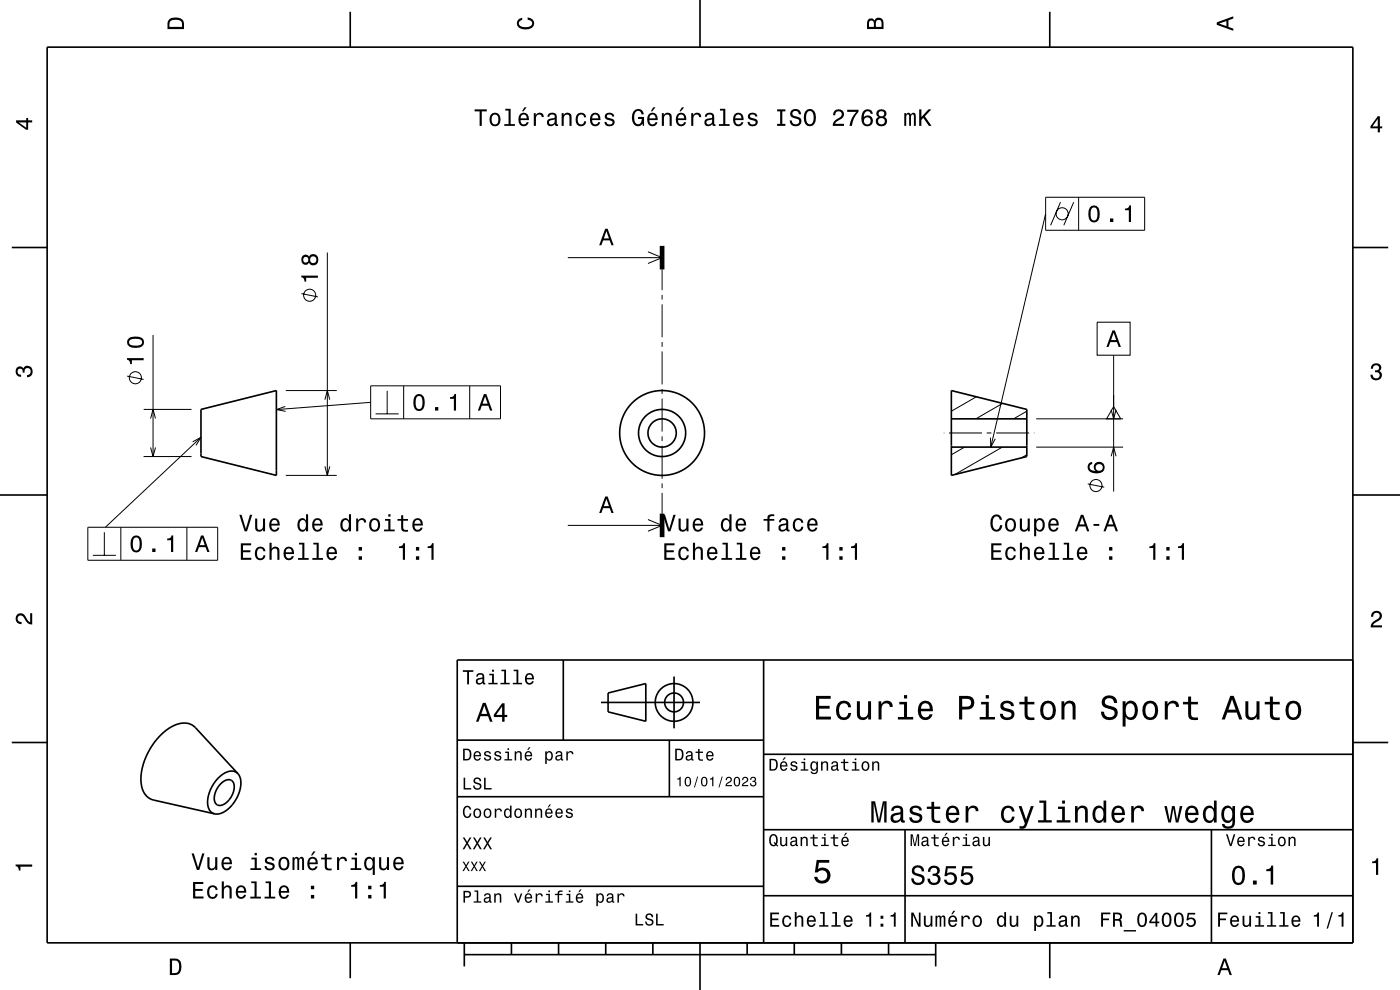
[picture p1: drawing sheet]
<svg xmlns="http://www.w3.org/2000/svg" width="297mm" height="210mm" viewBox="0 0 297 210" stroke-linecap="round" stroke-linejoin="round" font-family="sans-serif">
<g fill="none" stroke="#000" stroke-width=".21">
<path d="M69.4 53.6v47.2M120.5 54.7h20M137.5 53.4l3 1.3-3 1.2M140.5 57.2v4.3M221.8 41.8h21v7h-21zM221.8 45.3l-11.6 49.5M225 42.9l-2.1 4.9M227.8 42.9l-2.1 4.9M228.8 41.8v7M27 79.8l3.5 .7M32.5 71.1v25.7M63.9 62.3l3.5 .7"/>
<path d="M140.5 62.6v.9M140.5 64.6v7M140.5 72.5v1.1M140.5 74.5v7.1M232.8 68.3h7v7h-7zM236.3 75.3v29M30.5 96.8h10.1M30.5 86.8h10.1M32 88.8l.5-2 .5 2M32 94.9l.5 1.9 .5-1.9M40.9 93.7l1.7-.9-1 1.7M42.6 92.8l-20.2 19"/>
<path d="M60.5 86.2l-1.9 .7 2 .4M60.6 82.8h10.8M68.9 84.8l.5-2 .6 2M68.9 98.9l.5 1.9 .6-1.9M78.6 81.8h27.6v7h-27.6zM78.6 85.3l-20 1.6M79.7 87.8h4.9M82.1 82.9v4.9M85.6 81.8v7M99.6 81.8v7M140.5 82.6v.9M140.5 84.6v6.9"/>
<path d="M140.5 92.6v.9M140.5 94.6v7M200.2 91.8h.1M201.3 91.8h7M204.6 94.8l-2.8 1.7M207.1 84.2l-5.3 3M209.3 91.8h1M210.1 92.8l.1 2 .9-1.7M211.3 91.8h7M212.6 94.8l-10 5.9M212.7 85.6l-5.7 3.2M217.8 87.2l-2.8 1.6"/>
<path d="M217.8 96.5l-1.1 .6M219.3 91.8h.1M219.8 94.8h18.5M219.8 88.8h18.5M235.7 96.8l.6-2 .5 2M235.7 86.9l.6 1.9 .5-1.9M236.3 86.2l1.5 2.6h-3zM18.6 111.8h27.6v7h-27.6zM19.7 117.8h4.9M22.1 112.9v4.9M25.6 111.8v7M39.6 111.8v7"/>
<path d="M60.6 100.8h10.8M120.5 111.4h20M137.5 110.2l3 1.2-3 1.3M140.5 102.5v1.1M140.5 104.5v4.4M230.8 102.6l3.5 .7"/>
<circle cx="225.3" cy="45.3" r="1.28"/>
<circle cx="65.7" cy="62.6" r="1.28"/>
<circle cx="28.7" cy="80.1" r="1.28"/>
<circle cx="232.5" cy="103" r="1.28"/>
</g>
<g fill="none" stroke="#000" stroke-width=".35">
<path d="M10 10h277v190h-277zM74.3 2.5v7.5M148.5 0v10M222.7 2.5v7.5M2.5 52.5h7.5M287 52.5h7.5M42.6 86.8l16-4v18l-16-4zM201.8 82.8l16 4v10l-16 4zM201.8 88.8h16M201.8 94.8h16M0 105h10M287 105h10"/>
<path d="M119.5 140v17M162 140v60M287 140h-190v60M2.5 157.5h7.5M97 157h65M127.5 149h21M129 147l8-2v8l-8-2zM142 157v12M143 143.5v11M287 157.5h7.5M46.8 166.3a1.77 1.77 0 0 1 2.5-.6 3.7 3.7 0 0 1-1.1 4.4 1.58 1.58 0 0 1-2.5 .2 3.9 3.9 0 0 1 1.1-4zM50.5 164.1a2.55 2.55 0 0 0-3.6 .4 7.1 7.1 0 0 0-2.6 7l.5 .7 .8 .4"/>
<path d="M50.5 164.1a5 5 0 0 1-.4 5.4 5.3 5.3 0 0 1-4.4 3.2l-.1-.1M50.5 164.1l-9-9.7a4.1 4.1 0 0 0-5.3-.1l-2.1 1.6-1.8 2.3-1.5 2.8-.8 2.7a5.4 5.4 0 0 0 1.7 5.6l.9 .4 13 2.9M97 169h65M162 176h125M162 160h125M192 176v24M257 176v24M97 188h65M162 190h125M74.3 200v7.5M98.5 202.5h100M98.5 200v5"/>
<path d="M108.5 200v2.5M118.5 200v2.5M128.5 200v2.5M138.5 200v2.5M148.5 200v10M158.5 200v2.5M168.5 200v2.5M178.5 200v2.5M188.5 200v2.5M198.5 200v5M222.7 200v7.5"/>
<circle cx="140.5" cy="91.8" r="5"/>
<circle cx="140.5" cy="91.8" r="3"/>
<circle cx="140.5" cy="91.8" r="9"/>
<circle cx="143" cy="149" r="2"/>
<circle cx="143" cy="149" r="4"/>
</g>
<path d="M140.5 52.2v5M140.5 108.9v5" fill="none" stroke="#000" stroke-width="1" stroke-linecap="butt"/>
<g fill="#000">
<path d="M36 4a2.18 2.18 0 0 0-.5 2.2h3.5v-1.2a1.43 1.43 0 0 0-1.7-1.3zM36.3 4.4a2.15 2.15 0 0 1 2.2 .3l.1 1h-2.6v-1z" fill-rule="evenodd"/>
<path d="M109.9 4.2l.9-.4v.4a.7 .7 0 0 0-.7 .5 .7 .7 0 0 0 .3 .8 1.7 1.7 0 0 0 2.5-.5 .9 .9 0 0 0-1-.8v-.5a1.24 1.24 0 0 1 1.4 1.1 1.24 1.24 0 0 1-1 1.4 2.22 2.22 0 0 1-2.5-.7l-.2-.5z" fill-rule="evenodd"/>
<path d="M184.2 4.2l-.3 .7v1.3h3.5v-1.3a.98 .98 0 0 0-.7-1.1 .98 .98 0 0 0-1.2 .6 .84 .84 0 0 0-1.3-.2zM184.5 4.5a.54 .54 0 0 1 .6-.1 .54 .54 0 0 1 .3 .6v.7h-1zM185.9 4.4a.62 .62 0 0 1 .8-.1 .62 .62 0 0 1 .3 .6v.8h-1.2z" fill-rule="evenodd"/>
<path d="M258.1 4.7v.6l3.5 1.2v-.4l-1-.4v-1.4l1-.4v-.4zM258.6 5l1.6-.5v1z" fill-rule="evenodd"/>
<path d="M3.4 25.5v.5l2.1 1.5h.5v-1.5h.8v-.5h-.8v-.5h-.4v.5zM4 26h1.6v1.1z" fill-rule="evenodd"/>
<path d="M100.7 23.2v.4h1v3.1h.5v-3.1h1.1v-.4zM104.2 24.3a1.53 1.53 0 0 0 .8 2.5 1.48 1.48 0 0 0 1.2-1.5 1.48 1.48 0 0 0-1.2-1.4l-.5 .1zM104.5 24.6a.67 .67 0 0 1 .7-.3 .67 .67 0 0 1 .5 .6 1.11 1.11 0 0 1-.7 1.5 1.17 1.17 0 0 1-.5-1.8zM107.2 23.1v.4h.7v2.8h-.9v.4h2.2v-.4h-.9v-3.2zM111.2 22.8l-.5 .8h.3l.7-.8zM110.3 24.3a1.54 1.54 0 0 0 .8 2.5 1.05 1.05 0 0 0 1.1-.9h-.5l-.2 .4-.4 .1a.75 .75 0 0 1-.7-.9h1.8a1.16 1.16 0 0 0-.5-1.4 1.16 1.16 0 0 0-1.4 .2zM110.6 24.5a.66 .66 0 0 1 .8-.1 .66 .66 0 0 1 .3 .7h-1.3zM113.2 24v2.7h.5v-1.5a.66 .66 0 0 1 .3-.8 .66 .66 0 0 1 .9 .2v.2h.5a.89 .89 0 0 0-.7-.9 .89 .89 0 0 0-1.1 .5v-.4zM116.4 24.1l-.3 .7h.4a.55 .55 0 0 1 .7-.5 .55 .55 0 0 1 .4 .7l-.2 .1a1.14 1.14 0 0 0-1.4 .9 .73 .73 0 0 0 .8 .8l.5-.1 .4-.4 .1 .4h.6v-.3l-.3-.1v-1.6a1.02 1.02 0 0 0-1.7-.6zM116.6 25.6l1.1-.3a.77 .77 0 0 1-.2 .9 .77 .77 0 0 1-.9 .1zM119.2 24v2.7h.4v-1.6a.63 .63 0 0 1 .4-.7 .63 .63 0 0 1 .8 .3v2h.5v-1.8a.89 .89 0 0 0-.7-1 .89 .89 0 0 0-1 .5v-.4zM122.4 24.3a1.53 1.53 0 0 0 .8 2.5 1.05 1.05 0 0 0 1.2-1.1h-.5a.67 .67 0 0 1-.6 .7 .67 .67 0 0 1-.7-.6 1.12 1.12 0 0 1 .7-1.5 .59 .59 0 0 1 .6 .6h.5a1.09 1.09 0 0 0-.8-1 1.09 1.09 0 0 0-1.2 .4zM125.5 24.3a1.54 1.54 0 0 0 .8 2.5 1.06 1.06 0 0 0 1-.9h-.4l-.2 .4-.4 .1a.75 .75 0 0 1-.7-.9h1.8a1.16 1.16 0 0 0-.5-1.4 1.16 1.16 0 0 0-1.4 .2zM125.8 24.5a.66 .66 0 0 1 .8-.1 .66 .66 0 0 1 .3 .7h-1.3zM128.5 24.1a.75 .75 0 0 0-.2 .9 .75 .75 0 0 0 .7 .5l.9 .3a.63 .63 0 0 1-.6 .6 .63 .63 0 0 1-.6-.5h-.5a1.07 1.07 0 0 0 1.2 .9 1.07 1.07 0 0 0 .9-1.2l-.4-.4-1.1-.3a.54 .54 0 0 1 .5-.7 .54 .54 0 0 1 .6 .5h.4a1.03 1.03 0 0 0-.7-.8 1.03 1.03 0 0 0-1.1 .2zM134.4 23.6a2.42 2.42 0 0 0 .4 3.1 1.11 1.11 0 0 0 1.5-.5l.1 .5h.2v-1.9h-1.2v.4l.7 .1a.85 .85 0 0 1-1.1 1 2.04 2.04 0 0 1 0-2.7 .71 .71 0 0 1 1.1 .7h.5a1.19 1.19 0 0 0-.9-1.2 1.19 1.19 0 0 0-1.3 .5zM138.6 22.8l-.5 .8h.3l.7-.8zM137.6 24.3a1.54 1.54 0 0 0 .8 2.5 1.06 1.06 0 0 0 1.1-.9h-.5l-.2 .4-.3 .1a.75 .75 0 0 1-.7-.9h1.7a1.17 1.17 0 0 0-.5-1.4 1.17 1.17 0 0 0-1.4 .2zM137.9 24.5a.66 .66 0 0 1 .8-.1 .66 .66 0 0 1 .4 .7h-1.3zM140.4 24v2.7h.4v-1.6a.63 .63 0 0 1 .4-.7 .63 .63 0 0 1 .8 .3l.1 2h.4v-1.8a.89 .89 0 0 0-.6-1 .89 .89 0 0 0-1.1 .5v-.4zM144.6 22.8l-.5 .8h.3l.7-.8zM143.7 24.3a1.54 1.54 0 0 0 .8 2.5 1.06 1.06 0 0 0 1.1-.9h-.5l-.2 .4-.4 .1a.75 .75 0 0 1-.7-.9h1.8a1.17 1.17 0 0 0-.5-1.4 1.17 1.17 0 0 0-1.4 .2zM144 24.5a.66 .66 0 0 1 .8-.1 .66 .66 0 0 1 .3 .7h-1.3zM146.6 24v2.7h.5v-1.5a.66 .66 0 0 1 .3-.8 .66 .66 0 0 1 .9 .2v.2h.5a.89 .89 0 0 0-.7-.9 .89 .89 0 0 0-1.1 .5v-.4zM149.8 24.1l-.3 .7h.4a.55 .55 0 0 1 .7-.5 .55 .55 0 0 1 .4 .7l-.2 .1a1 1 0 0 0-1.1 .2 1 1 0 0 0-.2 1 .94 .94 0 0 0 1.6 0l.1 .4h.6v-.3l-.3-.1v-.2v-1.4a1.02 1.02 0 0 0-.7-.8 1.02 1.02 0 0 0-1 .2zM150 25.6l1.1-.3a.77 .77 0 0 1-.2 .9 .77 .77 0 0 1-.9 .1l-.1-.3zM152.7 23.1v.4h.7v2.8h-.9v.4h2.3v-.4h-.9v-3.2zM155.8 24.3a1.54 1.54 0 0 0 .8 2.5 1.06 1.06 0 0 0 1.1-.9h-.4l-.3 .4-.3 .1a.76 .76 0 0 1-.7-.9h1.7a1.16 1.16 0 0 0-.4-1.4 1.16 1.16 0 0 0-1.5 .2zM156.2 24.5a.66 .66 0 0 1 .8-.1 .66 .66 0 0 1 .3 .7h-1.3zM158.9 24.1a.75 .75 0 0 0-.2 .9 .75 .75 0 0 0 .7 .5l.9 .3a.63 .63 0 0 1-.6 .6 .63 .63 0 0 1-.7-.5h-.4a1.07 1.07 0 0 0 1.2 .9 1.07 1.07 0 0 0 .9-1.2l-.4-.4-1.1-.3a.54 .54 0 0 1 .4-.7 .54 .54 0 0 1 .6 .5h.5a1.03 1.03 0 0 0-.7-.8 1.03 1.03 0 0 0-1.1 .2zM164.9 23.2v.4h.6v2.7h-.6v.4h1.7v-.4h-.6v-2.7h.6v-.4zM167.9 23.4a.96 .96 0 0 0-.2 1.1 .96 .96 0 0 0 .9 .6 .77 .77 0 0 1 .9 .9 .84 .84 0 0 1-.9 .3 .84 .84 0 0 1-.6-.8h-.5a1.21 1.21 0 0 0 1.5 1.3 1.21 1.21 0 0 0 .7-1.8l-.8-.3a.71 .71 0 0 1-.8-.6 .7 .7 0 0 1 .8-.6 .7 .7 0 0 1 .6 .7h.4a1.16 1.16 0 0 0-.7-1.1 1.16 1.16 0 0 0-1.3 .3zM170.9 23.6a2.53 2.53 0 0 0 .4 3.1 1.21 1.21 0 0 0 1.7-1 1.93 1.93 0 0 0-.9-2.6l-.8 .1zM171.5 23.6l.3-.1a1.7 1.7 0 0 1 .3 2.8l-.3 .1a1.13 1.13 0 0 1-.8-1.4l.1-.7zM177 23.5l-.3 .9h.5a.7 .7 0 0 1 .5-.8 .7 .7 0 0 1 .9 .5 .7 .7 0 0 1-.5 .9 1.81 1.81 0 0 0-1.5 1.7h2.5v-.4h-1.9a2.23 2.23 0 0 1 1.4-1.2 1.13 1.13 0 0 0 .1-1.7 1.13 1.13 0 0 0-1.7 .1zM179.7 23.3v.4h2a5.2 5.2 0 0 0-1.5 3h.5a5.3 5.3 0 0 1 1.4-3v-.4zM183.3 23.5a2.4 2.4 0 0 0 .2 3.2 1.16 1.16 0 0 0 1.5-.3 1.16 1.16 0 0 0-.2-1.6 1.16 1.16 0 0 0-1.6 .1 1.02 1.02 0 0 1 .9-1.3 .58 .58 0 0 1 .6 .5h.5a1.12 1.12 0 0 0-.8-.9 1.12 1.12 0 0 0-1.1 .3zM183.2 25.7a.75 .75 0 0 1 1.5 0 .75 .75 0 0 1-1.5 0zM186.2 23.4a.83 .83 0 0 0 .2 1.4 1.11 1.11 0 0 0-.5 1.6 1.11 1.11 0 0 0 1.6 .3 1.03 1.03 0 0 0 .7-.9 1.03 1.03 0 0 0-.6-1 .89 .89 0 0 0 .4-1.1 .89 .89 0 0 0-1-.5zM186.3 25.7a.71 .71 0 0 1 1.4 0 .71 .71 0 0 1-1.4 0zM186.4 24.2a.6 .6 0 0 1 1.2 0 .6 .6 0 0 1-1.2 0zM191.8 24v2.7h.4l.1-2.1 .2-.3h.2l.2 .3v2.1h.4v-2.1l.3-.3 .2 .1 .1 .4v1.9h.4v-1.9a.69 .69 0 0 0-.5-.9l-.6 .4-.2-.3-.3-.1-.5 .4v-.3zM195 23.2v3.5h.5v-1.2l.4-.5 1.2 1.7h.5l-1.4-2 1.4-1.5h-.6l-1.5 1.6v-1.6z" fill-rule="evenodd"/>
<path d="M292.3 24.7l-1.6 2.1v.4h1.6v.9h.4v-.9h.5v-.4h-.5v-2.1zM292.3 25.2v1.6h-1.1z" fill-rule="evenodd"/>
<path d="M63.9 58.5v.3a.77 .77 0 0 1 .7 .9h.3v-.8h2.5v-.4zM64.2 54.3a1.05 1.05 0 0 0-.2 1.3 1.05 1.05 0 0 0 1.3 .5l.3-.4a1.11 1.11 0 0 0 1.5 .4 1.11 1.11 0 0 0 .4-1.5 1.03 1.03 0 0 0-1-.7 1.03 1.03 0 0 0-.9 .6l-.2-.2a.85 .85 0 0 0-1.2 0zM65.8 55.1a.71 .71 0 0 1 1.4 0 .71 .71 0 0 1-1.4 0zM64.3 55.1a.6 .6 0 0 1 1.2 0 .6 .6 0 0 1-1.2 0z" fill-rule="evenodd"/>
<path d="M128.4 48.5l-1.3 3.5h.5l.3-1h1.4l.4 1h.5l-1.3-3.5zM128.6 49l.6 1.6h-1.1z" fill-rule="evenodd"/>
<path d="M231.2 44a2.67 2.67 0 0 0 .4 3.1 1.14 1.14 0 0 0 1.6-.9 2.3 2.3 0 0 0-.6-2.5l-.5-.1-.5 .1zM231.8 44.1h.6a2.37 2.37 0 0 1 0 2.6h-.6a2.38 2.38 0 0 1 0-2.6zM235.5 46.3v.8h.7v-.8zM238.7 44.2v.4h.8v2.5h.4v-3.5h-.3a.77 .77 0 0 1-.9 .6z" fill-rule="evenodd"/>
<path d="M26.9 76v.3a.77 .77 0 0 1 .7 .9h.4v-.8h2.5v-.4zM27.4 71.7a1.13 1.13 0 0 0-.4 1.2 1.13 1.13 0 0 0 1 .8 2.28 2.28 0 0 0 2.5-.6 1.14 1.14 0 0 0-.9-1.6 2.89 2.89 0 0 0-2.2 .2zM27.5 72.3a2.37 2.37 0 0 1 2.6 0v.6a2.38 2.38 0 0 1-2.6 0z" fill-rule="evenodd"/>
<path d="M236 70.1l-1.3 3.5h.5l.3-1h1.4l.4 1h.5l-1.3-3.5zM236.3 70.6l.5 1.5h-1.1z" fill-rule="evenodd"/>
<path d="M291.1 77.4a1.08 1.08 0 0 1 1.4-.2 1.08 1.08 0 0 1 .4 1.2l-.3 .3a1.06 1.06 0 0 1 .5 1.3 1.06 1.06 0 0 1-1.2 .7 1.1 1.1 0 0 1-1.2-1.2h.5a.71 .71 0 0 0 1 .8 .71 .71 0 0 0 .1-1.3h-.6v-.4a.61 .61 0 0 0 .8-.3 .61 .61 0 0 0-.2-.8 .61 .61 0 0 0-.9 .2l-.1 .5h-.5z" fill-rule="evenodd"/>
<path d="M3.6 78a.86 .86 0 0 1 1.4 .2 1.06 1.06 0 0 1 1.2-.6 1.06 1.06 0 0 1 .7 1.2 1.1 1.1 0 0 1-1.2 1.2v-.4a.71 .71 0 0 0 .8-1 .71 .71 0 0 0-1.3-.1v.6h-.4a.61 .61 0 0 0-.3-.8 .61 .61 0 0 0-.8 .2 .61 .61 0 0 0 .2 .8l.6 .2v.4a1.15 1.15 0 0 1-1.2-.6 1.15 1.15 0 0 1 .3-1.3z" fill-rule="evenodd"/>
<path d="M88 84a2.67 2.67 0 0 0 .4 3.1 1.14 1.14 0 0 0 1.6-.9 2.31 2.31 0 0 0-.6-2.5l-.5-.1-.5 .1zM88.6 84.1h.6a2.38 2.38 0 0 1 0 2.6h-.6a2.37 2.37 0 0 1 0-2.6zM92.3 86.3v.8h.7v-.8zM95.5 84.2v.4h.8v2.5h.4v-3.5h-.3a.78 .78 0 0 1-.9 .6z" fill-rule="evenodd"/>
<path d="M102.7 83.6l-1.3 3.5h.4l.4-1h1.4l.4 1h.4l-1.2-3.5zM102.9 84.1l.5 1.5h-1z" fill-rule="evenodd"/>
<path d="M231 98.3a1.33 1.33 0 0 0-.1 1.5 1.33 1.33 0 0 0 1.4 .6 1.63 1.63 0 0 0 2.1-1.3 1.15 1.15 0 0 0-1.6-1.1 1.15 1.15 0 0 0-.4 1.9 1.02 1.02 0 0 1-1.3-.8 .58 .58 0 0 1 .6-.7v-.4zM232.5 99.2a.75 .75 0 0 1 1.5 0 .75 .75 0 0 1-1.5 0z" fill-rule="evenodd"/>
<path d="M28 114a2.67 2.67 0 0 0 .4 3.1 1.14 1.14 0 0 0 1.6-.9 2.31 2.31 0 0 0-.6-2.5l-.5-.1-.5 .1zM28.6 114.1h.6a2.38 2.38 0 0 1 0 2.6h-.6a2.37 2.37 0 0 1 0-2.6zM32.3 116.3v.8h.7v-.8zM35.5 114.2v.4h.8v2.5h.4v-3.5h-.3a.77 .77 0 0 1-.9 .6z" fill-rule="evenodd"/>
<path d="M42.7 113.6l-1.3 3.5h.4l.4-1h1.4l.4 1h.4l-1.2-3.5zM42.9 114.1l.5 1.5h-1z" fill-rule="evenodd"/>
<path d="M51.1 115.2v3.5h2.2v-.4h-1.7v-1.2h1.5v-.4h-1.5v-1h1.7v-.5zM54.4 116.3a1.53 1.53 0 0 0 .8 2.5 1.06 1.06 0 0 0 1.1-1h-.4a.67 .67 0 0 1-.6 .7 .67 .67 0 0 1-.7-.6 1.12 1.12 0 0 1 .6-1.6 .6 .6 0 0 1 .7 .6h.4a1.09 1.09 0 0 0-.8-.9 1.09 1.09 0 0 0-1.1 .3zM57.2 115.1v3.6h.4v-1.5a.63 .63 0 0 1 .5-.9 .63 .63 0 0 1 .7 .8v1.6h.5v-1.7a.88 .88 0 0 0-.6-1 .88 .88 0 0 0-1.1 .4v-1.3zM60.4 116.3a1.54 1.54 0 0 0 .8 2.5 1.05 1.05 0 0 0 1.1-.8h-.4l-.2 .3-.4 .1a.75 .75 0 0 1-.7-.9h1.8a1.16 1.16 0 0 0-.5-1.3 1.16 1.16 0 0 0-1.5 .1zM60.8 116.5a.66 .66 0 0 1 .8-.1 .66 .66 0 0 1 .3 .8h-1.3zM63.4 115.1v.4h.7v2.9h-.9v.3h2.3v-.3h-.9v-3.3zM66.5 115.1v.4h.7v2.9h-.9v.3h2.2v-.3h-.9v-3.3zM69.6 116.3a1.54 1.54 0 0 0 .8 2.5 1.06 1.06 0 0 0 1-.8h-.4l-.2 .3-.4 .1a.75 .75 0 0 1-.7-.9h1.8a1.16 1.16 0 0 0-.5-1.3 1.16 1.16 0 0 0-1.4 .1zM69.9 116.5a.66 .66 0 0 1 .8-.1 .66 .66 0 0 1 .3 .8h-1.3zM76.1 118v.7h.7v-.7zM76.1 116v.8h.7v-.8z" fill-rule="evenodd"/>
<path d="M50.8 109.2l1.1 3.5h.5l1.1-3.5h-.5l-.8 3-1-3zM54.1 110v1.8a.89 .89 0 0 0 .6 1 .89 .89 0 0 0 1.1-.5v.4h.4v-2.7h-.4v1.6a.65 .65 0 0 1-.4 .7 .65 .65 0 0 1-.8-.3v-2zM57.4 110.3a1.54 1.54 0 0 0 .8 2.5 1.06 1.06 0 0 0 1.1-.9h-.4l-.3 .4-.3 .1a.75 .75 0 0 1-.7-.9h1.7a1.17 1.17 0 0 0-.4-1.4 1.17 1.17 0 0 0-1.5 .2zM57.8 110.5a.66 .66 0 0 1 .8-.1 .66 .66 0 0 1 .3 .7h-1.3zM63.4 110.3a1.57 1.57 0 0 0 .7 2.5l.5-.1 .3-.4v.4h.5v-3.6h-.5v1.3a.89 .89 0 0 0-1.5-.1zM63.7 110.6a.62 .62 0 0 1 .7-.3 .62 .62 0 0 1 .5 .6 1.11 1.11 0 0 1-.7 1.5 1.19 1.19 0 0 1-.5-1.8zM66.5 110.3a1.54 1.54 0 0 0 .8 2.5 1.06 1.06 0 0 0 1.1-.9h-.4l-.3 .4-.3 .1a.76 .76 0 0 1-.7-.9h1.8a1.17 1.17 0 0 0-.5-1.4 1.17 1.17 0 0 0-1.5 .2zM66.9 110.5a.66 .66 0 0 1 .8-.1 .66 .66 0 0 1 .3 .7h-1.3zM72.5 110.3a1.57 1.57 0 0 0 .7 2.5l.5-.1 .3-.4v.4h.5v-3.6h-.5v1.3a.89 .89 0 0 0-1.5-.1zM72.8 110.6a.62 .62 0 0 1 .7-.3 .62 .62 0 0 1 .5 .6 1.11 1.11 0 0 1-.7 1.5 1.19 1.19 0 0 1-.5-1.8zM75.6 110v2.7h.4v-1.5a.66 .66 0 0 1 .4-.8 .66 .66 0 0 1 .8 .2v.2h.5a.89 .89 0 0 0-.7-.9 .89 .89 0 0 0-1 .5v-.4zM78.6 110.3a1.53 1.53 0 0 0 .9 2.5 1.48 1.48 0 0 0 1.2-1.5 1.48 1.48 0 0 0-1.2-1.4l-.5 .1zM78.9 110.6a.67 .67 0 0 1 .8-.3 .67 .67 0 0 1 .4 .6 1.11 1.11 0 0 1-.6 1.5 1.17 1.17 0 0 1-.6-1.8zM81.7 110.1v.4h.7v1.8h-.9v.4h2.2v-.4h-.9v-2.2zM82.4 109.1v.5h.4v-.5zM85.1 109.3v.8h-.8v.4h.8v1.8a1.05 1.05 0 0 0 1.5 .5v-.4a.68 .68 0 0 1-1-.4l-.1-1.5h1.1v-.4h-1.1v-.8zM87.8 110.3a1.54 1.54 0 0 0 .8 2.5 1.06 1.06 0 0 0 1.1-.9h-.5l-.2 .4-.4 .1a.75 .75 0 0 1-.7-.9h1.8a1.17 1.17 0 0 0-.5-1.4 1.17 1.17 0 0 0-1.4 .2zM88.1 110.5a.66 .66 0 0 1 .8-.1 .66 .66 0 0 1 .3 .7h-1.3z" fill-rule="evenodd"/>
<path d="M84.6 115.9v.4h.9v2.4h.4v-3.5h-.3a.77 .77 0 0 1-1 .7zM88.2 118v.7h.7v-.7zM88.2 116v.8h.7v-.8zM90.7 115.9v.4h.8v2.4h.5v-3.5h-.4a.77 .77 0 0 1-.9 .7z" fill-rule="evenodd"/>
<path d="M128.4 105.3l-1.3 3.5h.5l.3-1h1.4l.4 1h.5l-1.3-3.5zM128.6 105.8l.6 1.6h-1.1z" fill-rule="evenodd"/>
<path d="M140.9 115.2v3.5h2.2v-.4h-1.7v-1.2h1.5v-.4h-1.5v-1h1.7v-.5zM144.2 116.3a1.53 1.53 0 0 0 .8 2.5 1.05 1.05 0 0 0 1.1-1h-.4a.67 .67 0 0 1-.6 .7 .67 .67 0 0 1-.7-.6 1.12 1.12 0 0 1 .6-1.6 .6 .6 0 0 1 .7 .6h.4a1.09 1.09 0 0 0-.7-.9 1.09 1.09 0 0 0-1.2 .3zM147 115.1v3.6h.5v-1.5a.63 .63 0 0 1 .3-.8 .63 .63 0 0 1 .8 .4l.1 1.9h.4v-1.7a.88 .88 0 0 0-.6-1 .88 .88 0 0 0-1 .4v-1.3zM150.3 116.3a1.54 1.54 0 0 0 .8 2.5 1.06 1.06 0 0 0 1.1-.8h-.5l-.2 .3-.4 .1a.75 .75 0 0 1-.7-.9h1.8a1.17 1.17 0 0 0-.5-1.3 1.17 1.17 0 0 0-1.4 .1zM150.6 116.5a.66 .66 0 0 1 .8-.1 .66 .66 0 0 1 .3 .8h-1.3zM153.3 115.1v.4h.7v2.9h-1v.3h2.3v-.3h-.9v-3.3zM156.3 115.1v.4h.7v2.9h-.9v.3h2.2v-.3h-.9v-3.3zM159.4 116.3a1.54 1.54 0 0 0 .8 2.5 1.06 1.06 0 0 0 1.1-.8h-.5l-.2 .3-.4 .1a.75 .75 0 0 1-.7-.9h1.8a1.17 1.17 0 0 0-.5-1.3 1.17 1.17 0 0 0-1.4 .1zM159.7 116.5a.66 .66 0 0 1 .8-.1 .66 .66 0 0 1 .4 .8h-1.4zM165.9 118v.7h.7v-.7zM165.9 116v.8h.7v-.8z" fill-rule="evenodd"/>
<path d="M140.6 109.2l1.1 3.5h.5l1.1-3.5h-.4l-.9 3-.9-3zM144 110v1.8a.89 .89 0 0 0 .6 1 .89 .89 0 0 0 1-.5v.4h.5v-2.7h-.5v1.6a.64 .64 0 0 1-.4 .7 .64 .64 0 0 1-.8-.3v-2zM147.2 110.3a1.54 1.54 0 0 0 .8 2.5 1.05 1.05 0 0 0 1.1-.9h-.4l-.2 .4-.4 .1a.75 .75 0 0 1-.7-.9h1.8a1.16 1.16 0 0 0-.5-1.4 1.16 1.16 0 0 0-1.5 .2zM147.6 110.5a.66 .66 0 0 1 .8-.1 .66 .66 0 0 1 .3 .7h-1.3zM153.2 110.3a1.57 1.57 0 0 0 .8 2.5l.4-.1 .3-.4v.4h.5v-3.6h-.5v1.3a.89 .89 0 0 0-1.5-.1zM153.6 110.6a.62 .62 0 0 1 .6-.3 .62 .62 0 0 1 .5 .6 1.11 1.11 0 0 1-.7 1.5 1.19 1.19 0 0 1-.4-1.8zM156.3 110.3a1.54 1.54 0 0 0 .8 2.5 1.06 1.06 0 0 0 1.1-.9h-.4l-.2 .4-.4 .1a.75 .75 0 0 1-.7-.9h1.8a1.16 1.16 0 0 0-.5-1.4 1.16 1.16 0 0 0-1.5 .2zM156.7 110.5a.66 .66 0 0 1 .8-.1 .66 .66 0 0 1 .3 .7h-1.3zM162 110.1v.4h.8v2.2h.4v-2.2h1.1v-.4h-1.1l.1-.4 .3-.2h.7v-.4a1.04 1.04 0 0 0-1.5 .7v.3zM165.5 110.1l-.3 .7h.4a.55 .55 0 0 1 .7-.5 .55 .55 0 0 1 .4 .7l-.2 .1a1 1 0 0 0-1.1 .2 1 1 0 0 0-.2 1 .93 .93 0 0 0 1.6 0l.1 .4h.6v-.3l-.3-.1v-1.6a1.02 1.02 0 0 0-.7-.8 1.02 1.02 0 0 0-1 .2zM165.7 111.6l1.1-.3a.77 .77 0 0 1-.2 .9 .77 .77 0 0 1-.9 .1l-.1-.3zM168.5 110.3a1.52 1.52 0 0 0 .8 2.5 1.05 1.05 0 0 0 1.1-1.1h-.4a.67 .67 0 0 1-.6 .7 .67 .67 0 0 1-.7-.6 1.12 1.12 0 0 1 .6-1.5 .6 .6 0 0 1 .7 .6h.4a1.09 1.09 0 0 0-.7-1 1.09 1.09 0 0 0-1.2 .4zM171.5 110.3a1.54 1.54 0 0 0 .8 2.5 1.05 1.05 0 0 0 1.1-.9h-.4l-.2 .4-.4 .1a.75 .75 0 0 1-.7-.9h1.8a1.16 1.16 0 0 0-.5-1.4 1.16 1.16 0 0 0-1.5 .2zM171.9 110.5a.66 .66 0 0 1 .8-.1 .66 .66 0 0 1 .3 .7h-1.3z" fill-rule="evenodd"/>
<path d="M174.5 115.9v.4h.8v2.4h.4v-3.5h-.3a.78 .78 0 0 1-.9 .7zM178.1 118v.7h.7v-.7zM178.1 116v.8h.7v-.8zM180.5 115.9v.4h.9v2.4h.4v-3.5h-.3a.77 .77 0 0 1-1 .7z" fill-rule="evenodd"/>
<path d="M210.3 115.2v3.5h2.2v-.4h-1.8v-1.2h1.6v-.4h-1.6v-1h1.8v-.5zM213.6 116.3a1.53 1.53 0 0 0 .8 2.5 1.05 1.05 0 0 0 1.1-1h-.4a.67 .67 0 0 1-.7 .7 .67 .67 0 0 1-.7-.6 1.12 1.12 0 0 1 .7-1.6 .6 .6 0 0 1 .7 .6h.4a1.09 1.09 0 0 0-.8-.9 1.09 1.09 0 0 0-1.1 .3zM216.4 115.1v3.6h.4v-1.5a.63 .63 0 0 1 .5-.9 .63 .63 0 0 1 .7 .8v1.6h.5v-1.7a.88 .88 0 0 0-.6-1 .88 .88 0 0 0-1.1 .4v-1.3zM219.6 116.3a1.54 1.54 0 0 0 .8 2.5 1.05 1.05 0 0 0 1.1-.8h-.4l-.2 .3-.4 .1a.75 .75 0 0 1-.7-.9h1.8a1.16 1.16 0 0 0-.5-1.3 1.16 1.16 0 0 0-1.5 .1zM220 116.5a.66 .66 0 0 1 .8-.1 .66 .66 0 0 1 .3 .8h-1.3zM222.6 115.1v.4h.7v2.9h-.9v.3h2.3v-.3h-.9v-3.3zM225.7 115.1v.4h.7v2.9h-1v.3h2.3v-.3h-.9v-3.3zM228.7 116.3a1.54 1.54 0 0 0 .8 2.5 1.06 1.06 0 0 0 1.1-.8h-.4l-.2 .3-.4 .1a.75 .75 0 0 1-.7-.9h1.8a1.16 1.16 0 0 0-.5-1.3 1.16 1.16 0 0 0-1.5 .1zM229.1 116.5a.66 .66 0 0 1 .8-.1 .66 .66 0 0 1 .3 .8h-1.3zM235.3 118v.7h.7v-.7zM235.3 116v.8h.7v-.8z" fill-rule="evenodd"/>
<path d="M210.4 109.6a2.52 2.52 0 0 0 .5 3.1 1.27 1.27 0 0 0 1.7-1.3h-.4a.82 .82 0 0 1-1.1 .9 2.08 2.08 0 0 1 0-2.7 .71 .71 0 0 1 1 .7h.5a1.19 1.19 0 0 0-.8-1.1 1.19 1.19 0 0 0-1.4 .4zM213.5 110.3a1.53 1.53 0 0 0 .9 2.5 1.48 1.48 0 0 0 1.2-1.5 1.48 1.48 0 0 0-1.2-1.4l-.5 .1zM213.8 110.6a.67 .67 0 0 1 .8-.3 .67 .67 0 0 1 .4 .6 1.11 1.11 0 0 1-.6 1.5 1.17 1.17 0 0 1-.6-1.8zM216.4 110v1.8a.89 .89 0 0 0 .6 1 .89 .89 0 0 0 1-.5v.4h.5v-2.7h-.5v1.6a.64 .64 0 0 1-.4 .7 .64 .64 0 0 1-.8-.3v-2zM219.4 110v3.8h.4v-1.5a.93 .93 0 0 0 1 .5 .93 .93 0 0 0 .8-.8 1.51 1.51 0 0 0-1-2.1l-.4 .1-.4 .4v-.4zM220 110.6a.63 .63 0 0 1 .7-.3 .63 .63 0 0 1 .5 .6 1.13 1.13 0 0 1-.7 1.5 1.18 1.18 0 0 1-.5-1.8zM222.7 110.3a1.54 1.54 0 0 0 .8 2.5 1.06 1.06 0 0 0 1.1-.9h-.5l-.2 .4-.4 .1a.75 .75 0 0 1-.7-.9h1.8a1.17 1.17 0 0 0-.5-1.4 1.17 1.17 0 0 0-1.4 .2zM223 110.5a.66 .66 0 0 1 .8-.1 .66 .66 0 0 1 .3 .7h-1.3zM229.3 109.2l-1.3 3.5h.5l.4-1h1.4l.3 1h.5l-1.3-3.5zM229.6 109.7l.5 1.5h-1.1zM232 111.1v.4h1.2v-.4zM235.4 109.2l-1.3 3.5h.5l.3-1h1.4l.4 1h.5l-1.3-3.5zM235.6 109.7l.6 1.5h-1.1z" fill-rule="evenodd"/>
<path d="M243.8 115.9v.4h.8v2.4h.5v-3.5h-.3a.77 .77 0 0 1-1 .7zM247.4 118v.7h.7v-.7zM247.4 116v.8h.7v-.8zM249.9 115.9v.4h.8v2.4h.5v-3.5h-.4a.77 .77 0 0 1-.9 .7z" fill-rule="evenodd"/>
<path d="M3.6 130.4a1.22 1.22 0 0 1 2 .7l.4 .6 .4 .3v-1.9h.4v2.4a1.8 1.8 0 0 1-1.7-1.4 .71 .71 0 0 0-.9-.5 .71 .71 0 0 0-.5 .8 .71 .71 0 0 0 .9 .5v.5a1.18 1.18 0 0 1-1.2-.7 1.18 1.18 0 0 1 .2-1.3z" fill-rule="evenodd"/>
<path d="M291.2 129.9a1.18 1.18 0 0 1 1.9 .3 1.18 1.18 0 0 1-1 1.7l-.5 .3-.3 .5h1.9v.4h-2.4a1.8 1.8 0 0 1 1.4-1.8 .71 .71 0 0 0 .5-.8 .71 .71 0 0 0-.9-.5 .71 .71 0 0 0-.5 .8h-.4z" fill-rule="evenodd"/>
<path d="M98.2 158.8v2.5h.9a1.37 1.37 0 0 0 .7-2.2 1.56 1.56 0 0 0-1.6-.3zM98.6 159.1a.98 .98 0 0 1 1.1 .7 .98 .98 0 0 1-.6 1.2h-.5zM100.7 159.6a1.04 1.04 0 0 0-.2 1.2 1.04 1.04 0 0 0 1 .5l.5-.5h-.3l-.4 .3a.54 .54 0 0 1-.5-.7h1.3a.83 .83 0 0 0-.4-.9 .83 .83 0 0 0-1 .1zM100.9 159.7l.2-.1a.47 .47 0 0 1 .5 .1 .47 .47 0 0 1 .1 .5h-.9zM102.9 159.5l-.2 .1a.69 .69 0 0 0 .9 .9l.2 .1a.43 .43 0 0 1-.4 .5 .43 .43 0 0 1-.4-.4h-.3a.74 .74 0 0 0 .9 .7 .74 .74 0 0 0 .5-1l-1-.4a.38 .38 0 0 1 .3-.5 .38 .38 0 0 1 .4 .4h.3a.78 .78 0 0 0-1.2-.4zM105.1 159.5l-.2 .1a.69 .69 0 0 0 .9 .9l.2 .1a.43 .43 0 0 1-.4 .5 .43 .43 0 0 1-.5-.4h-.3a.74 .74 0 0 0 .9 .7 .74 .74 0 0 0 .5-1l-.9-.4a.38 .38 0 0 1 .3-.5 .38 .38 0 0 1 .4 .4h.3a.77 .77 0 0 0-1.2-.4zM107.2 159.4v.3h.5v1.3h-.7v.3h1.6v-.3h-.6v-1.6zM107.7 158.7v.4h.3v-.4zM109.2 159.4v1.9h.3v-1.1a.45 .45 0 0 1 .4-.6 .45 .45 0 0 1 .5 .5v1.2h.3v-1.3a.63 .63 0 0 0-.5-.7 .63 .63 0 0 0-.7 .4v-.3zM112.2 158.5l-.4 .6h.3l.5-.6zM111.5 159.6a1.04 1.04 0 0 0-.2 1.2 1.04 1.04 0 0 0 1.1 .5l.5-.5h-.3l-.5 .3a.54 .54 0 0 1-.5-.7h1.3a.83 .83 0 0 0-.4-.9 .83 .83 0 0 0-1 .1zM111.8 159.7l.1-.1a.48 .48 0 0 1 .5 .1 .48 .48 0 0 1 .2 .5h-1zM115.7 159.4v2.7h.3v-1.1a.66 .66 0 0 0 .7 .4 .66 .66 0 0 0 .5-.6 .91 .91 0 0 0 0-1.1 .91 .91 0 0 0-1-.3l-.2 .3v-.3zM116.1 159.8a.45 .45 0 0 1 .5-.2 .45 .45 0 0 1 .3 .4 .65 .65 0 0 1 .1 .8 .65 .65 0 0 1-.7 .2 .98 .98 0 0 1-.2-1.2zM118.1 159.5l-.2 .4h.3a.39 .39 0 0 1 .4-.3 .39 .39 0 0 1 .3 .5h-.1a.65 .65 0 0 0-1 .4 .65 .65 0 0 0 .6 .9l.6-.3 .1 .2h.4v-.2l-.2-.1v-1.1a.72 .72 0 0 0-.5-.6 .72 .72 0 0 0-.7 .2zM118.2 160.6l.8-.3a.55 .55 0 0 1-.2 .7 .55 .55 0 0 1-.6 0zM120.1 159.4v1.9h.4v-1.1a.47 .47 0 0 1 .2-.6 .47 .47 0 0 1 .6 .2v.2h.4a.64 .64 0 0 0-.5-.7 .64 .64 0 0 0-.8 .4v-.3z" fill-rule="evenodd"/>
<path d="M98.2 142.2v.3h.9v2.7h.4v-2.7h.9v-.3zM101.3 143l-.3 .5h.4a.47 .47 0 0 1 .5-.4 .47 .47 0 0 1 .4 .6l-.2 .1a.84 .84 0 0 0-1 .2 .84 .84 0 0 0 0 1.1 .9 .9 0 0 0 1.3-.2l.1 .2 .5 .1v-.3l-.3-.1v-1.3a.87 .87 0 0 0-1.4-.5zM101.4 144.3l.9-.3a.66 .66 0 0 1-.1 .7 .66 .66 0 0 1-.8 .1zM103.8 142.9v.3h.6v1.6h-.8v.4h2v-.4h-.8v-1.9zM104.4 142.1v.4h.4v-.4zM106.4 142.1v.3h.6v2.4h-.8v.4h1.9v-.4h-.7v-2.7zM109 142.1v.3h.6v2.4h-.8v.4h1.9v-.4h-.7v-2.7zM111.6 143.1a1.32 1.32 0 0 0 .7 2.1 .9 .9 0 0 0 .9-.7h-.3l-.2 .3-.4 .1a.65 .65 0 0 1-.6-.8h1.6a1 1 0 0 0-.4-1.2 1 1 0 0 0-1.3 .2zM111.9 143.3a.57 .57 0 0 1 .7-.1 .57 .57 0 0 1 .3 .6h-1.2z" fill-rule="evenodd"/>
<path d="M102.4 149.1l-1.4 4h.5l.4-1.2h1.6l.4 1.2h.6l-1.5-4zM102.7 149.7l.7 1.7h-1.3zM106.5 149.2l-1.7 2.4v.5h1.7v1h.5v-1h.6v-.5h-.6v-2.4zM106.5 149.9v1.7h-1.3z" fill-rule="evenodd"/>
<path d="M143.2 158.8v2.5h.9a1.37 1.37 0 0 0 .7-2.2 1.56 1.56 0 0 0-1.6-.3zM143.6 159.1a.98 .98 0 0 1 1.1 .7 .98 .98 0 0 1-.6 1.2h-.5zM145.7 159.5l-.2 .4h.3a.39 .39 0 0 1 .5-.3 .39 .39 0 0 1 .3 .5h-.2a.65 .65 0 0 0-.9 .4 .65 .65 0 0 0 .5 .9l.7-.3v.2h.4v-.2l-.1-.1-.1-1.1a.73 .73 0 0 0-.4-.6 .73 .73 0 0 0-.8 .2zM145.8 160.6l.8-.3a.55 .55 0 0 1-.1 .7 .55 .55 0 0 1-.7 0zM148.1 158.9v.5h-.5v.3h.5v1.3a.75 .75 0 0 0 1 .4v-.3a.48 .48 0 0 1-.7-.3v-1.1h.7v-.3h-.7v-.5zM150 159.6a1.04 1.04 0 0 0-.2 1.2 1.04 1.04 0 0 0 1.1 .5l.5-.5h-.4l-.4 .3a.54 .54 0 0 1-.5-.7h1.3a.83 .83 0 0 0-.4-.9 .83 .83 0 0 0-1 .1zM150.3 159.7l.1-.1a.48 .48 0 0 1 .5 .1 .48 .48 0 0 1 .2 .5h-1z" fill-rule="evenodd"/>
<path d="M173.1 147.6v5h3.2v-.6h-2.5v-1.7h2.2v-.6h-2.2v-1.5h2.4v-.6zM177.8 149.2a2.59 2.59 0 0 0 .5 3.4 1.58 1.58 0 0 0 2.3-1.4h-.6a.95 .95 0 0 1-.9 1 .95 .95 0 0 1-1-.9 1.59 1.59 0 0 1 .9-2.1 .85 .85 0 0 1 .9 .8h.7a1.56 1.56 0 0 0-1.1-1.3 1.56 1.56 0 0 0-1.7 .5zM181.8 148.8v2.5a1.27 1.27 0 0 0 .9 1.4 1.27 1.27 0 0 0 1.5-.7v.6h.6v-3.8h-.6v2.2a.92 .92 0 0 1-.6 1.1 .92 .92 0 0 1-1.2-.4v-2.9zM186.4 148.8v3.8h.6v-2.2a.95 .95 0 0 1 .5-1.1 .95 .95 0 0 1 1.2 .3l.1 .4h.6a1.28 1.28 0 0 0-1-1.4 1.28 1.28 0 0 0-1.4 .8v-.6zM190.8 148.9v.5h1v2.7h-1.3v.5h3.2v-.5h-1.3v-3.2zM191.8 147.4v.8h.6v-.8zM195.1 149.2a2.62 2.62 0 0 0 .5 3.4 1.57 1.57 0 0 0 2.2-1.1h-.6l-.3 .5-.5 .2a1.08 1.08 0 0 1-1-1.3h2.5a1.66 1.66 0 0 0-.7-2 1.66 1.66 0 0 0-2.1 .3zM195.6 149.5a.94 .94 0 0 1 1.2-.2 .94 .94 0 0 1 .5 1h-1.9zM203.5 147.6v5h.6v-2.1h.8a1.47 1.47 0 0 0 1.8-1.2 1.47 1.47 0 0 0-1.5-1.7zM204.1 148.2a1.6 1.6 0 0 1 1.8 .5 .86 .86 0 0 1 0 .9 .86 .86 0 0 1-.9 .3h-.9zM208.1 148.9v.5h1v2.7h-1.3v.5h3.3v-.5h-1.3v-3.2zM209.1 147.4v.8h.7v-.8zM212.6 148.9a1.08 1.08 0 0 0-.3 1.2 1.08 1.08 0 0 0 1 .7l1.1 .4a.57 .57 0 0 1 .2 .6 .57 .57 0 0 1-.5 .4 .96 .96 0 0 1-1.4-.8h-.6a1.6 1.6 0 0 0 1.3 1.4 1.6 1.6 0 0 0 1.7-.8 1.13 1.13 0 0 0-1-1.6l-1.1-.3-.2-.4a.87 .87 0 0 1 .9-.5 .87 .87 0 0 1 .8 .6h.6a1.41 1.41 0 0 0-2.1-1.1zM217.4 147.8v1.1h-1.1v.5h1.1v2.6l.2 .4 .4 .3h1.4v-.5a.97 .97 0 0 1-1.4-.5v-2.3h1.4v-.5h-1.4v-1.1zM221.1 149.2a2.56 2.56 0 0 0 .5 3.4 1.72 1.72 0 0 0 1.8-.2 1.72 1.72 0 0 0 .6-1.7 1.7 1.7 0 0 0-.9-1.9 1.7 1.7 0 0 0-2 .4zM221.6 149.6a.96 .96 0 0 1 1-.4 .96 .96 0 0 1 .7 .8 1.59 1.59 0 0 1-1 2.2 1.19 1.19 0 0 1-1-1.5zM225.2 148.8v3.8h.6v-2.2a.97 .97 0 0 1 .5-1.1 .97 .97 0 0 1 1.1 .2l.1 .7v2.4h.7v-2.5a1.27 1.27 0 0 0-.9-1.4 1.27 1.27 0 0 0-1.5 .6v-.5zM234.1 147.9a1.38 1.38 0 0 0-.3 1.5 1.38 1.38 0 0 0 1.3 .9 1.25 1.25 0 0 1 1.4 .9 1.15 1.15 0 0 1-1.3 .9 1.15 1.15 0 0 1-1-1.1h-.7a1.8 1.8 0 0 0 1.7 1.8 1.8 1.8 0 0 0 1.9-1.6 1.46 1.46 0 0 0-1.5-1.4l-.6-.2a.83 .83 0 0 1-.5-1.1 .83 .83 0 0 1 1.2-.3l.5 .5 .1 .4h.7a1.67 1.67 0 0 0-1-1.6 1.67 1.67 0 0 0-1.9 .4zM238.2 148.8v5.3h.6v-2.1a1.32 1.32 0 0 0 1.4 .7 1.32 1.32 0 0 0 1.1-1.1 2.43 2.43 0 0 0-.8-2.8 1.21 1.21 0 0 0-1.7 .5v-.5zM239.1 149.6a.9 .9 0 0 1 .9-.4 .9 .9 0 0 1 .7 .8 1.61 1.61 0 0 1-.9 2.2 1.18 1.18 0 0 1-1-1.5zM242.8 149.2a2.56 2.56 0 0 0 .5 3.4 1.72 1.72 0 0 0 1.8-.2 1.72 1.72 0 0 0 .6-1.7 1.7 1.7 0 0 0-.9-1.9 1.7 1.7 0 0 0-2 .4zM243.3 149.6a.96 .96 0 0 1 1-.4 .96 .96 0 0 1 .7 .8 1.59 1.59 0 0 1-1 2.2 1.19 1.19 0 0 1-1-1.5zM247.1 148.8v3.8h.6v-2.2a.95 .95 0 0 1 .5-1.1 .95 .95 0 0 1 1.2 .3l.1 .4h.6a1.28 1.28 0 0 0-1-1.4 1.28 1.28 0 0 0-1.4 .8v-.6zM252 147.8v1.1h-1v.5h1l.1 2.6 .2 .4 .4 .3h1.4v-.5a.97 .97 0 0 1-1.4-.5v-2.3h1.4v-.5h-1.4v-1.1zM261 147.6l-1.8 5h.6l.6-1.4h2l.5 1.4h.7l-1.9-5zM261.4 148.3l.7 2.2h-1.5zM264.2 148.8v2.5a1.27 1.27 0 0 0 .9 1.4 1.27 1.27 0 0 0 1.5-.7v.6h.6v-3.8h-.6v2.2a.92 .92 0 0 1-.6 1.1 .92 .92 0 0 1-1.1-.4l-.1-2.9zM269.4 147.8v1.1h-1.1v.5h1.1v2.6l.2 .4 .4 .3 .7 .1 .8-.1v-.5a.97 .97 0 0 1-1.4-.5l-.1-2.3h1.5v-.5h-1.5v-1.1zM273.1 149.2a2.56 2.56 0 0 0 .6 3.4 1.72 1.72 0 0 0 1.8-.2 1.72 1.72 0 0 0 .6-1.7 1.7 1.7 0 0 0-.9-1.9 1.7 1.7 0 0 0-2.1 .4zM273.6 149.6a.96 .96 0 0 1 1-.4 .96 .96 0 0 1 .7 .8 1.59 1.59 0 0 1-.9 2.2 1.19 1.19 0 0 1-1.1-1.5z" fill-rule="evenodd"/>
<path d="M98.4 165v2.5h1.6v-.3h-1.3v-2.2zM100.7 165.1a.69 .69 0 0 0-.2 .8 .69 .69 0 0 0 .6 .4l.3 .1a.46 .46 0 0 1 .3 .7 .46 .46 0 0 1-.7 .1l-.3-.6h-.3a.86 .86 0 0 0 1 1 .86 .86 0 0 0 .5-1.3l-.5-.3a.51 .51 0 0 1-.6-.4 .5 .5 0 0 1 .5-.4 .5 .5 0 0 1 .5 .5h.3a.85 .85 0 0 0-.5-.8 .85 .85 0 0 0-.9 .2zM102.7 165v2.5h1.6v-.3h-1.3v-2.2z" fill-rule="evenodd"/>
<path d="M98.4 171.2a1.45 1.45 0 0 0 .7 2.3 .94 .94 0 0 0 .9-1h-.3a.59 .59 0 0 1-.8 .7 1.31 1.31 0 0 1 .2-2l.3 .1 .2 .4h.4a.85 .85 0 0 0-.6-.8 .85 .85 0 0 0-1 .3zM100.6 171.7a1.04 1.04 0 0 0-.1 1.3 1.04 1.04 0 0 0 1.1 .5 1.04 1.04 0 0 0 .5-1.3 1.04 1.04 0 0 0-1.2-.7zM100.9 171.9a.48 .48 0 0 1 .5-.1 .48 .48 0 0 1 .3 .4 .66 .66 0 0 1 0 .7 .66 .66 0 0 1-.7 .3 .98 .98 0 0 1-.1-1.3zM102.8 171.7a1.04 1.04 0 0 0-.2 1.3 1.04 1.04 0 0 0 1.2 .5 1.04 1.04 0 0 0 .5-1.3 1.04 1.04 0 0 0-1.2-.7zM103 171.9a.48 .48 0 0 1 .5-.1 .48 .48 0 0 1 .4 .4 .66 .66 0 0 1 0 .7 .66 .66 0 0 1-.7 .3 .97 .97 0 0 1-.2-1.3zM105 171.5v2h.3v-1.1a.47 .47 0 0 1 .2-.6 .47 .47 0 0 1 .6 .2l.1 .1h.3a.64 .64 0 0 0-.5-.6 .64 .64 0 0 0-.7 .4v-.4zM107.1 171.7a1.06 1.06 0 0 0-.2 1.2 1.06 1.06 0 0 0 .9 .6l.4-.3v.3h.3v-2.6h-.3v.9a.63 .63 0 0 0-1.1-.1zM107.4 171.9a.44 .44 0 0 1 .4-.1 .44 .44 0 0 1 .4 .4 .65 .65 0 0 1 0 .7 .65 .65 0 0 1-.7 .3l-.2-.4zM109.3 171.7a1.04 1.04 0 0 0-.1 1.3 1.04 1.04 0 0 0 1.1 .5 1.04 1.04 0 0 0 .5-1.3 1.04 1.04 0 0 0-1.2-.7zM109.5 171.9a.48 .48 0 0 1 .6-.1 .48 .48 0 0 1 .3 .4 .66 .66 0 0 1 0 .7 .66 .66 0 0 1-.7 .3 .98 .98 0 0 1-.2-1.3zM111.4 171.5v2h.3v-1.1a.45 .45 0 0 1 .3-.7 .45 .45 0 0 1 .5 .6v1.2h.4v-1.3a.63 .63 0 0 0-.5-.7 .63 .63 0 0 0-.7 .3v-.3zM113.5 171.5v2h.3v-1.1a.45 .45 0 0 1 .3-.6 .45 .45 0 0 1 .6 .2v1.5h.3v-1.3a.63 .63 0 0 0-.4-.7 .63 .63 0 0 0-.8 .3v-.3zM116.5 170.7l-.3 .6h.2l.5-.6zM115.9 171.7a1.04 1.04 0 0 0-.2 1.2 1.04 1.04 0 0 0 1 .6l.5-.6h-.3l-.4 .4a.54 .54 0 0 1-.5-.7h1.2a.83 .83 0 0 0-.3-1 .83 .83 0 0 0-1 .1zM116.1 171.9l.2-.1a.47 .47 0 0 1 .4 .1 .47 .47 0 0 1 .2 .4h-.9zM118 171.7a1.04 1.04 0 0 0-.2 1.2 1.04 1.04 0 0 0 1.1 .6l.5-.6h-.3l-.5 .4a.53 .53 0 0 1-.5-.7h1.3a.83 .83 0 0 0-.3-1 .83 .83 0 0 0-1.1 .1zM118.3 171.9l.1-.1a.47 .47 0 0 1 .5 .1 .47 .47 0 0 1 .2 .4h-1zM120.2 171.6l-.1 .2a.69 .69 0 0 0 .8 .9l.3 .1a.43 .43 0 0 1-.4 .5 .43 .43 0 0 1-.5-.4h-.3a.74 .74 0 0 0 .9 .7 .74 .74 0 0 0 .5-1.1l-1-.3a.38 .38 0 0 1 .3-.5 .38 .38 0 0 1 .5 .3h.3a.77 .77 0 0 0-1.3-.4z" fill-rule="evenodd"/>
<path d="M143.7 165.1v.3h.4v1.4h.3v-2zM145.4 165a1.16 1.16 0 0 0 .5 1.8 1.16 1.16 0 0 0 .5-1.8 .63 .63 0 0 0-1 0zM145.7 165.1l.2-.1a.98 .98 0 0 1 0 1.6l-.2-.1-.2-.3v-.7zM147.9 164.7l-.7 2.3h.2l.7-2.3zM148.9 165a1.15 1.15 0 0 0 .5 1.8 1.16 1.16 0 0 0 .5-1.8 .63 .63 0 0 0-1 0zM149.2 165.1l.2-.1a.98 .98 0 0 1 0 1.6l-.2-.1-.2-.3v-.7zM150.6 165.1v.3h.5v1.4h.2v-2zM153.1 164.7l-.7 2.3h.2l.7-2.3zM154.1 164.9l-.2 .6h.3a.4 .4 0 0 1 .3-.5 .4 .4 0 0 1 .5 .3 .4 .4 0 0 1-.3 .5l-.2 .1a.93 .93 0 0 0-.6 .9h1.4v-.3h-1.1l.5-.4a.67 .67 0 0 0 .5-1 .67 .67 0 0 0-1.1-.2zM155.8 165a1.15 1.15 0 0 0 .5 1.8 1.16 1.16 0 0 0 .5-1.8 .63 .63 0 0 0-1 0zM156.1 165.1l.2-.1a.98 .98 0 0 1 0 1.6l-.2-.1-.2-.3v-.7zM157.6 164.9l-.2 .6h.3a.4 .4 0 0 1 .3-.5 .4 .4 0 0 1 .5 .3 .4 .4 0 0 1-.3 .5l-.2 .1a.94 .94 0 0 0-.6 .9h1.3v-.3h-1l.4-.4a.67 .67 0 0 0 .6-1 .67 .67 0 0 0-1.1-.2zM159.3 164.9l-.2 .5h.3a.35 .35 0 0 1 .2-.4 .35 .35 0 0 1 .4 .1 .35 .35 0 0 1-.1 .5h-.3v.2a.42 .42 0 0 1 .6 .4 .42 .42 0 0 1-.5 .5 .42 .42 0 0 1-.4-.6h-.2a.66 .66 0 0 0 .9 .7 .66 .66 0 0 0 .2-1.1 .58 .58 0 0 0 0-.9 .58 .58 0 0 0-.9 .1z" fill-rule="evenodd"/>
<path d="M163.2 161v2.5h.9a1.37 1.37 0 0 0 .7-2.2 1.58 1.58 0 0 0-1.6-.3zM163.6 161.3a.98 .98 0 0 1 1.1 .7 .98 .98 0 0 1-.6 1.2h-.5zM166.4 160.7l-.4 .6h.2l.5-.6zM165.7 161.7a1.04 1.04 0 0 0-.2 1.2 1.04 1.04 0 0 0 1 .6l.5-.6h-.3l-.4 .4a.54 .54 0 0 1-.5-.7h1.3a.83 .83 0 0 0-.4-1 .83 .83 0 0 0-1 .1zM165.9 161.9l.2-.1a.48 .48 0 0 1 .5 .1 .48 .48 0 0 1 .1 .4h-.9zM167.9 161.6l-.2 .2a.68 .68 0 0 0 .9 .9l.2 .1a.43 .43 0 0 1-.4 .5 .43 .43 0 0 1-.4-.4h-.3a.74 .74 0 0 0 .9 .7 .74 .74 0 0 0 .5-1.1l-1-.3a.38 .38 0 0 1 .3-.5 .38 .38 0 0 1 .4 .4l.3-.1a.78 .78 0 0 0-1.2-.4zM170 161.6v.3h.5v1.3h-.7v.3h1.7v-.3h-.7v-1.6zM170.5 160.9v.3h.3v-.3zM172.1 161.7a1.06 1.06 0 0 0-.2 1.2 1.06 1.06 0 0 0 .9 .6l.4-.3a.52 .52 0 0 1-.2 .7 .52 .52 0 0 1-.7-.3h-.3a.78 .78 0 0 0 .9 .6 .78 .78 0 0 0 .6-.8v-1.9h-.3v.4l-.2-.3a.64 .64 0 0 0-.9 .1zM172.4 161.9a.45 .45 0 0 1 .4-.1 .45 .45 0 0 1 .4 .4 .65 .65 0 0 1 0 .7 .65 .65 0 0 1-.7 .3l-.2-.4zM174.2 161.5v2h.3v-1.1a.45 .45 0 0 1 .3-.6 .45 .45 0 0 1 .5 .2l.1 1.5h.3v-1.3a.63 .63 0 0 0-.5-.7 .63 .63 0 0 0-.7 .3v-.3zM176.6 161.6l-.2 .5h.3a.39 .39 0 0 1 .4-.4 .39 .39 0 0 1 .3 .6h-.1a.65 .65 0 0 0-1 .4 .65 .65 0 0 0 .6 .8l.6-.3 .1 .2 .4 .1-.2-.4v-1a.73 .73 0 0 0-1.2-.5zM176.7 162.7l.8-.2a.55 .55 0 0 1-.2 .6 .55 .55 0 0 1-.6 .1zM178.9 161v.6h-.5v.3h.5l.1 1.3a.75 .75 0 0 0 1 .3v-.3a.48 .48 0 0 1-.7-.2v-1.1h.7v-.3h-.7v-.6zM180.8 161.6v.3h.5v1.3h-.6v.3h1.6v-.3h-.6v-1.6zM181.3 160.9v.3h.4v-.3zM183 161.7a1.04 1.04 0 0 0-.2 1.3 1.04 1.04 0 0 0 1.2 .5 1.04 1.04 0 0 0 .4-1.3 1.04 1.04 0 0 0-1.2-.7zM183.2 161.9a.48 .48 0 0 1 .5-.1 .48 .48 0 0 1 .4 .4 .66 .66 0 0 1 0 .7 .66 .66 0 0 1-.7 .3 .98 .98 0 0 1-.2-1.3zM185 161.5v2h.3v-1.1a.45 .45 0 0 1 .3-.6 .45 .45 0 0 1 .6 .2v1.5h.3v-1.3a.63 .63 0 0 0-.4-.7 .63 .63 0 0 0-.8 .3v-.3z" fill-rule="evenodd"/>
<path d="M163.4 177.2a1.45 1.45 0 0 0 .7 2.3l.5-.2 .3 .3 .2-.2-.3-.3a1.53 1.53 0 0 0-.5-2.2l-.6 .1zM163.8 177.3l.3-.1a1.21 1.21 0 0 1 .5 1.7l-.3-.3-.2 .2 .3 .3a.45 .45 0 0 1-.7-.1 1.62 1.62 0 0 1 .1-1.7zM165.5 177.5v1.3a.63 .63 0 0 0 .4 .7 .63 .63 0 0 0 .8-.3v.3h.3v-2h-.3v1.2a.46 .46 0 0 1-.3 .5 .46 .46 0 0 1-.6-.2v-1.5zM167.9 177.6l-.2 .5h.3a.39 .39 0 0 1 .5-.4 .39 .39 0 0 1 .2 .6h-.1a.65 .65 0 0 0-.9 .4 .65 .65 0 0 0 .5 .8l.6-.3 .1 .2 .4 .1v-.3h-.2v-1.1a.73 .73 0 0 0-1.2-.5zM168 178.7l.8-.2a.55 .55 0 0 1-.2 .6 .55 .55 0 0 1-.6 .1zM169.8 177.5v2h.4v-1.1a.45 .45 0 0 1 .2-.6 .45 .45 0 0 1 .6 .2v1.5h.3v-1.3a.63 .63 0 0 0-.4-.7 .63 .63 0 0 0-.8 .3v-.3zM172.4 177v.6h-.5v.3h.5l.1 1.3a.75 .75 0 0 0 1 .3v-.3a.49 .49 0 0 1-.7-.2v-1.1h.7v-.3h-.7v-.6zM174.3 177.6v.3h.5v1.3h-.6v.3h1.6v-.3h-.6v-1.6zM174.8 176.9v.3h.4v-.3zM176.8 177v.6h-.6v.3h.6v1.3a.74 .74 0 0 0 1 .3v-.3a.49 .49 0 0 1-.7-.2v-1.1h.7v-.3h-.7v-.6zM179.4 176.7l-.4 .6h.2l.5-.6zM178.7 177.7a1.04 1.04 0 0 0-.2 1.2 1.04 1.04 0 0 0 1 .6l.5-.6h-.3l-.4 .4a.54 .54 0 0 1-.5-.7h1.3a.83 .83 0 0 0-.4-1 .83 .83 0 0 0-1 .1zM178.9 177.9l.2-.1a.48 .48 0 0 1 .5 .1 .48 .48 0 0 1 .1 .4h-.9z" fill-rule="evenodd"/>
<path d="M184.8 170v4.5h.5v-4.1l.9 4.1h.5l.9-4.1v4.1h.5v-4.5h-.8l-.8 3.9-.9-3.9zM189.4 171.2l-.3 .3v.5h.5a.71 .71 0 0 1 .8-.7 .71 .71 0 0 1 .5 1l-.2 .1a1.47 1.47 0 0 0-1.8 1.2 .93 .93 0 0 0 1.1 1l.6-.2 .5-.4 .1 .4 .7 .1v-.5h-.3v-2.1a1.31 1.31 0 0 0-2.2-.7zM189.6 173.1l1.4-.4a.99 .99 0 0 1-.2 1.1 .99 .99 0 0 1-1.2 .1l-.1-.4zM193.3 171.2a.97 .97 0 0 0-.3 1 .97 .97 0 0 0 .9 .7l1.1 .3a.51 .51 0 0 1 .1 .5 .51 .51 0 0 1-.5 .3 .86 .86 0 0 1-1.2-.6h-.5a1.41 1.41 0 0 0 1.4 1.2 1.41 1.41 0 0 0 1.4-1.2 1.01 1.01 0 0 0-1.1-1l-.9-.2-.2-.3a.78 .78 0 0 1 .8-.5 .78 .78 0 0 1 .7 .5h.6a1.26 1.26 0 0 0-1.9-1zM197.6 170.1v1h-1v.5h1v2.3l.2 .4 .4 .2 .6 .1h.7v-.5a.88 .88 0 0 1-1.3-.5v-2h1.3v-.5h-1.3v-1zM201 171.4a1.98 1.98 0 0 0 1.1 3.2 1.36 1.36 0 0 0 1.4-1.1h-.6l-.3 .4-.5 .2a.97 .97 0 0 1-.9-1.2h2.3a1.5 1.5 0 0 0-.6-1.8 1.5 1.5 0 0 0-1.9 .3zM201.5 171.6a.85 .85 0 0 1 1-.1 .85 .85 0 0 1 .4 .9h-1.7zM204.9 171v3.5h.5v-2a.85 .85 0 0 1 .5-1 .85 .85 0 0 1 1.1 .3v.3h.6a1.15 1.15 0 0 0-.9-1.2 1.15 1.15 0 0 0-1.3 .7v-.6zM212.7 171.4a1.96 1.96 0 0 0 1.1 3.2 1.36 1.36 0 0 0 1.4-1.4h-.5a.86 .86 0 0 1-.8 .9 .86 .86 0 0 1-.9-.8 1.43 1.43 0 0 1 .8-1.9 .77 .77 0 0 1 .9 .7h.5a1.41 1.41 0 0 0-.9-1.2 1.41 1.41 0 0 0-1.6 .5zM216.1 171l1.3 3.7-.3 .5h-.8v.6a1.14 1.14 0 0 0 1.6-.9l1.4-3.9h-.6l-1 2.9-1-2.9zM220.5 169.8v.5h.9v3.7h-1.2v.5h2.9v-.5h-1.1v-4.2zM224.4 171.1v.5h.9v2.4h-1.1v.5h2.9v-.5h-1.2v-2.9zM225.3 169.8v.7h.6v-.7zM228.1 171v3.5h.5v-2a.82 .82 0 0 1 .5-1 .82 .82 0 0 1 1.1 .4v2.6h.6v-2.3a1.14 1.14 0 0 0-.8-1.3 1.14 1.14 0 0 0-1.4 .6v-.5zM232.1 171.4a2.43 2.43 0 0 0 .5 3.1 1.12 1.12 0 0 0 1.5-.6v.6h.6v-4.7h-.6v1.7a1.14 1.14 0 0 0-2-.1zM232.6 171.7a.8 .8 0 0 1 .9-.3 .8 .8 0 0 1 .5 .7 1.43 1.43 0 0 1-.8 2 1.52 1.52 0 0 1-.6-2.4zM236.2 171.4a1.98 1.98 0 0 0 1 3.2 1.36 1.36 0 0 0 1.4-1.1h-.6l-.3 .4-.4 .2a.97 .97 0 0 1-.9-1.2h2.3a1.5 1.5 0 0 0-.7-1.8 1.5 1.5 0 0 0-1.8 .3zM236.6 171.6a.85 .85 0 0 1 1-.1 .85 .85 0 0 1 .5 .9h-1.7zM240 171v3.5h.6v-2a.85 .85 0 0 1 .4-1 .85 .85 0 0 1 1.1 .3v.3h.6a1.15 1.15 0 0 0-.9-1.2 1.15 1.15 0 0 0-1.3 .7v-.6zM247 171l.9 3.5h.5l.5-3 .5 3h.6l.8-3.5h-.5l-.6 2.9-.5-2.9h-.6l-.5 2.9-.6-2.9zM251.8 171.4a1.98 1.98 0 0 0 1 3.2 1.36 1.36 0 0 0 1.4-1.1h-.6l-.2 .4-.5 .2a.97 .97 0 0 1-.9-1.2h2.3a1.5 1.5 0 0 0-.7-1.8 1.5 1.5 0 0 0-1.8 .3zM252.2 171.6a.85 .85 0 0 1 1.1-.1 .85 .85 0 0 1 .4 .9h-1.7zM255.5 171.4a2.43 2.43 0 0 0 .5 3.1 1.12 1.12 0 0 0 1.5-.6v.6h.6v-4.7h-.6v1.7a1.14 1.14 0 0 0-2-.1zM256 171.7a.8 .8 0 0 1 .9-.3 .8 .8 0 0 1 .6 .7 1.43 1.43 0 0 1-.9 2 1.53 1.53 0 0 1-.6-2.4zM259.5 171.4a2.45 2.45 0 0 0 .4 3.1 1.17 1.17 0 0 0 1.6-.6 .99 .99 0 0 1-.9 1.4l-.6-.1-.2-.4h-.6a1.04 1.04 0 0 0 1.3 1 1.27 1.27 0 0 0 1.5-1.5v-3.3h-.5v.6l-.5-.6a1.15 1.15 0 0 0-1.5 .4zM259.9 171.7a.82 .82 0 0 1 .9-.3 .82 .82 0 0 1 .6 .7 1.42 1.42 0 0 1-.9 2 1.54 1.54 0 0 1-.6-2.4zM263.5 171.4a1.98 1.98 0 0 0 1 3.2 1.36 1.36 0 0 0 1.4-1.1h-.5l-.3 .4-.5 .2a.97 .97 0 0 1-.9-1.2h2.3a1.5 1.5 0 0 0-.7-1.8 1.5 1.5 0 0 0-1.8 .3zM263.9 171.6a.85 .85 0 0 1 1.1-.1 .85 .85 0 0 1 .4 .9h-1.7z" fill-rule="evenodd"/>
<path d="M193.2 177v2.5h.3v-2.3l.4 2.3h.3l.5-2.3v2.3h.3v-2.5h-.5l-.4 2.2-.5-2.2zM195.7 177.6l-.2 .5h.3a.39 .39 0 0 1 .5-.4 .39 .39 0 0 1 .3 .6h-.2a.65 .65 0 0 0-.9 .4 .65 .65 0 0 0 .5 .8l.7-.3v.2l.4 .1v-.3h-.1l-.1-1.1a.73 .73 0 0 0-1.2-.5zM195.8 178.7l.8-.2a.55 .55 0 0 1-.1 .6 .55 .55 0 0 1-.7 .1zM198.1 177v.6h-.5v.3h.5v1.3a.74 .74 0 0 0 1 .3v-.3a.49 .49 0 0 1-.7-.2v-1.1h.7v-.3h-.7v-.6zM200.7 176.7l-.4 .6h.3l.5-.6zM200 177.7a1.04 1.04 0 0 0-.2 1.2 1.04 1.04 0 0 0 1.1 .6l.5-.6h-.4l-.4 .4a.54 .54 0 0 1-.5-.7h1.3a.83 .83 0 0 0-.4-1 .83 .83 0 0 0-1 .1zM200.3 177.9l.1-.1a.48 .48 0 0 1 .5 .1 .48 .48 0 0 1 .2 .4h-1zM202.1 177.5v2h.3v-1.1a.47 .47 0 0 1 .3-.6 .47 .47 0 0 1 .6 .2v.1h.3a.64 .64 0 0 0-.4-.6 .64 .64 0 0 0-.8 .4v-.4zM204.3 177.6v.3h.5v1.3h-.6v.3h1.6v-.3h-.6v-1.6zM204.8 176.9v.3h.4v-.3zM206.6 177.6l-.2 .5h.3a.39 .39 0 0 1 .4-.4 .39 .39 0 0 1 .3 .6h-.1a.65 .65 0 0 0-1 .4 .65 .65 0 0 0 .6 .8l.6-.3 .1 .2 .4 .1v-.3h-.2v-1.1a.72 .72 0 0 0-.5-.6 .72 .72 0 0 0-.7 .1zM206.7 178.7l.8-.2a.55 .55 0 0 1-.2 .6 .55 .55 0 0 1-.6 .1zM208.5 177.5v1.3a.63 .63 0 0 0 .5 .7 .63 .63 0 0 0 .7-.3v.3h.3v-2h-.3v1.2a.46 .46 0 0 1-.3 .5 .46 .46 0 0 1-.6-.2v-1.5z" fill-rule="evenodd"/>
<path d="M260.1 177l.8 2.5h.4l.8-2.5h-.4l-.6 2.1-.7-2.1zM262.7 177.7a1.04 1.04 0 0 0-.2 1.2 1.04 1.04 0 0 0 1 .6l.5-.6h-.3l-.4 .4a.54 .54 0 0 1-.5-.7h1.3a.83 .83 0 0 0-.4-1 .83 .83 0 0 0-1 .1zM262.9 177.9l.2-.1a.48 .48 0 0 1 .5 .1 .48 .48 0 0 1 .1 .4h-.9zM264.8 177.5v2h.3v-1.1a.47 .47 0 0 1 .3-.6 .47 .47 0 0 1 .6 .2v.1h.3a.64 .64 0 0 0-.5-.6 .64 .64 0 0 0-.7 .4v-.4zM267 177.6l-.1 .2a.69 .69 0 0 0 .9 .9l.2 .1a.43 .43 0 0 1-.4 .5 .43 .43 0 0 1-.5-.4h-.3a.74 .74 0 0 0 .9 .7 .74 .74 0 0 0 .5-1.1l-.9-.3a.38 .38 0 0 1 .3-.5 .38 .38 0 0 1 .4 .4l.3-.1a.78 .78 0 0 0-1.3-.4zM269.2 177.6v.3h.5v1.3h-.7v.3h1.6v-.3h-.6v-1.6zM269.7 176.9v.3h.3v-.3zM271.3 177.7a1.04 1.04 0 0 0-.1 1.3 1.04 1.04 0 0 0 1.1 .5 1.04 1.04 0 0 0 .5-1.3 1.04 1.04 0 0 0-1.2-.7zM271.5 177.9a.48 .48 0 0 1 .6-.1 .48 .48 0 0 1 .3 .4 .67 .67 0 0 1 0 .7 .67 .67 0 0 1-.7 .3 .98 .98 0 0 1-.2-1.3zM273.3 177.5v2h.4v-1.1a.45 .45 0 0 1 .3-.7 .45 .45 0 0 1 .5 .6v1.2h.4v-1.3a.63 .63 0 0 0-.5-.7 .63 .63 0 0 0-.7 .3v-.3z" fill-rule="evenodd"/>
<path d="M3.3 183.4h3.5v.4h-2.5v.9h-.3a.77 .77 0 0 0-.7-1z" fill-rule="evenodd"/>
<path d="M41 187.1v3.5h2.2v-.4h-1.8v-1.2h1.6v-.4h-1.6v-1.1h1.7v-.4zM44.2 188.2a1.52 1.52 0 0 0 .9 2.5 1.05 1.05 0 0 0 1.1-1.1h-.4a.67 .67 0 0 1-.7 .7 .67 .67 0 0 1-.7-.6 1.12 1.12 0 0 1 .7-1.5 .6 .6 0 0 1 .6 .6h.5a1.09 1.09 0 0 0-.8-1 1.09 1.09 0 0 0-1.2 .4zM47 187v3.6h.5v-1.6a.63 .63 0 0 1 .4-.7 .63 .63 0 0 1 .8 .3v2h.4v-1.8a.88 .88 0 0 0-.5-1 .88 .88 0 0 0-1.1 .5v-1.3zM50.3 188.2a1.54 1.54 0 0 0 .8 2.5 1.06 1.06 0 0 0 1.1-.9h-.4l-.3 .4-.3 .1a.75 .75 0 0 1-.7-.9h1.7a1.17 1.17 0 0 0-.4-1.4 1.17 1.17 0 0 0-1.5 .2zM50.7 188.4a.66 .66 0 0 1 .8-.1 .66 .66 0 0 1 .3 .7h-1.3zM53.3 187v.3h.7v2.9h-.9v.4h2.3v-.4h-1v-3.2zM56.3 187v.3h.7v2.9h-.9v.4h2.3v-.4h-.9v-3.2zM59.4 188.2a1.54 1.54 0 0 0 .8 2.5 1.06 1.06 0 0 0 1.1-.9h-.4l-.3 .4-.3 .1a.76 .76 0 0 1-.7-.9h1.8a1.17 1.17 0 0 0-.5-1.4 1.17 1.17 0 0 0-1.5 .2zM59.8 188.4a.66 .66 0 0 1 .8-.1 .66 .66 0 0 1 .3 .7h-1.3zM66 189.8v.8h.7v-.8zM66 187.9v.7h.7v-.7z" fill-rule="evenodd"/>
<path d="M40.6 181l1.2 3.5h.5l1.1-3.5h-.5l-.9 3-.9-3zM44 181.8v1.8a.89 .89 0 0 0 .6 1 .89 .89 0 0 0 1.1-.5v.4h.4v-2.7h-.4v1.6a.64 .64 0 0 1-.4 .8 .64 .64 0 0 1-.8-.3l-.1-2.1zM47.3 182.1a1.54 1.54 0 0 0 .8 2.5 1.05 1.05 0 0 0 1.1-.8h-.5l-.2 .3-.4 .1a.75 .75 0 0 1-.7-.9h1.8a1.16 1.16 0 0 0-.5-1.4 1.16 1.16 0 0 0-1.4 .2zM47.6 182.3a.66 .66 0 0 1 .8-.1 .66 .66 0 0 1 .4 .7h-1.4zM53.3 181.9v.4h.7v1.9h-.9v.3h2.3v-.3h-.9v-2.3zM54 180.9v.5h.5v-.5zM56.4 182a.75 .75 0 0 0-.2 .8 .75 .75 0 0 0 .7 .5l.9 .3a.63 .63 0 0 1-.6 .7 .63 .63 0 0 1-.6-.6h-.5a1.07 1.07 0 0 0 1.2 .9 1.07 1.07 0 0 0 .9-1.2l-.4-.3-1.1-.4a.54 .54 0 0 1 .4-.6 .54 .54 0 0 1 .7 .5h.4a1.03 1.03 0 0 0-.7-.9 1.03 1.03 0 0 0-1.1 .3zM59.4 182.1a1.53 1.53 0 0 0 .8 2.5 1.48 1.48 0 0 0 1.2-1.4 1.48 1.48 0 0 0-1.2-1.5l-.5 .1zM59.7 182.4a.67 .67 0 0 1 .7-.2 .67 .67 0 0 1 .5 .5 1.11 1.11 0 0 1-.7 1.5 1.17 1.17 0 0 1-.5-1.8zM62.1 181.8v2.7h.4v-1.8l.2-.6h.2l.2 .3v2.1h.4v-2l.3-.4 .2 .1 .1 .4v1.9h.4v-1.8a.69 .69 0 0 0-.5-1l-.6 .4-.2-.3-.3-.1-.5 .4v-.3zM66.5 180.6l-.5 .9h.3l.7-.9zM65.5 182.1a1.54 1.54 0 0 0 .8 2.5 1.06 1.06 0 0 0 1.1-.8h-.5l-.2 .3-.4 .1a.75 .75 0 0 1-.6-.9h1.7a1.17 1.17 0 0 0-.5-1.4 1.17 1.17 0 0 0-1.4 .2zM65.8 182.3a.66 .66 0 0 1 .8-.1 .66 .66 0 0 1 .4 .7h-1.3zM68.9 181.1v.8h-.8v.4h.8v1.8a1.05 1.05 0 0 0 1.5 .5v-.4a.68 .68 0 0 1-1-.3l-.1-1.6h1.1v-.4h-1.1v-.8zM71.5 181.8v2.7h.4v-1.5a.66 .66 0 0 1 .4-.8 .66 .66 0 0 1 .8 .2l.1 .3h.4a.89 .89 0 0 0-.7-.9 .89 .89 0 0 0-1 .5v-.5zM74.6 181.9v.4h.7v1.9h-.9v.3h2.2v-.3h-.9v-2.3zM75.3 180.9v.5h.4v-.5zM77.5 182.1a1.57 1.57 0 0 0 .8 2.5l.4-.1 .4-.4v1.5h.4v-3.8h-.4v.5l-.2-.3a.87 .87 0 0 0-1.4 .1zM77.9 182.4a.62 .62 0 0 1 .7-.2 .62 .62 0 0 1 .4 .5 1.11 1.11 0 0 1-.6 1.5 1.19 1.19 0 0 1-.5-1.8zM80.4 181.8v1.8a.89 .89 0 0 0 .6 1 .89 .89 0 0 0 1.1-.5v.4h.4v-2.7h-.4v1.6a.65 .65 0 0 1-.4 .8 .65 .65 0 0 1-.8-.3v-2.1zM83.7 182.1a1.54 1.54 0 0 0 .8 2.5 1.06 1.06 0 0 0 1.1-.8h-.4l-.3 .3-.3 .1a.76 .76 0 0 1-.7-.9h1.7a1.16 1.16 0 0 0-.4-1.4 1.16 1.16 0 0 0-1.5 .2zM84.1 182.3a.66 .66 0 0 1 .8-.1 .66 .66 0 0 1 .3 .7h-1.3z" fill-rule="evenodd"/>
<path d="M74.5 187.7v.4h.8v2.5h.5v-3.5h-.4a.77 .77 0 0 1-.9 .6zM78.1 189.8v.8h.7v-.8zM78.1 187.9v.7h.7v-.7zM80.6 187.7v.4h.8v2.5h.5v-3.5h-.4a.78 .78 0 0 1-.9 .6z" fill-rule="evenodd"/>
<path d="M98.1 182.8l.6 1-.6 1h.3l.5-.8 .4 .8h.3l-.6-1.1 .6-.9h-.3l-.4 .7-.5-.7zM99.9 182.8l.6 1-.7 1h.3l.5-.8 .5 .8h.3l-.7-1.1 .6-.9h-.3l-.4 .7-.4-.7zM101.6 182.8l.6 1-.6 1h.3l.4-.8 .5 .8h.3l-.6-1.1 .6-.9h-.3l-.5 .7-.4-.7z" fill-rule="evenodd"/>
<path d="M98.2 177.6l.7 1.3-.8 1.3h.4l.6-1.1 .6 1.1h.3l-.7-1.3 .7-1.3h-.4l-.5 1-.5-1zM100.3 177.6l.8 1.3-.8 1.3h.4l.6-1.1 .5 1.1h.4l-.8-1.3 .8-1.3h-.4l-.5 1-.6-1zM102.5 177.6l.7 1.3-.7 1.3h.3l.6-1.1 .6 1.1h.4l-.8-1.3 .7-1.3h-.3l-.6 1-.5-1z" fill-rule="evenodd"/>
<path d="M98.3 189v2.5h.4v-1.1a.96 .96 0 0 0 1.2-.7 .67 .67 0 0 0-.7-.7zM98.7 189.3h.4a.43 .43 0 0 1 .5 .4 .43 .43 0 0 1-.5 .4h-.4zM100.6 188.9v.3h.5v2h-.6v.3h1.6v-.3h-.6v-2.3zM102.9 189.6l-.2 .5h.3a.39 .39 0 0 1 .5-.4 .39 .39 0 0 1 .2 .6h-.1a.65 .65 0 0 0-.9 .4 .65 .65 0 0 0 .5 .8l.6-.3 .1 .2 .4 .1v-.3h-.2v-1.1a.73 .73 0 0 0-1.2-.5zM103 190.7l.8-.2a.55 .55 0 0 1-.2 .6 .55 .55 0 0 1-.6 .1zM104.8 189.5v2h.4v-1.1a.45 .45 0 0 1 .2-.6 .45 .45 0 0 1 .6 .2v1.5h.3v-1.3a.63 .63 0 0 0-.4-.7 .63 .63 0 0 0-.8 .3v-.3zM109 189.5l.8 2h.3l.7-2h-.3l-.6 1.6-.5-1.6zM112.2 188.7l-.4 .6h.3l.5-.6zM111.5 189.7a1.04 1.04 0 0 0-.2 1.2 1.04 1.04 0 0 0 1.1 .6l.5-.6h-.3l-.5 .4a.54 .54 0 0 1-.5-.7h1.3a.83 .83 0 0 0-.4-1 .83 .83 0 0 0-1 .1zM111.8 189.9l.1-.1a.48 .48 0 0 1 .5 .1 .48 .48 0 0 1 .2 .4h-1zM113.6 189.5v2h.4v-1.1a.47 .47 0 0 1 .2-.6 .47 .47 0 0 1 .6 .2v.1h.4a.64 .64 0 0 0-.5-.6 .64 .64 0 0 0-.8 .4v-.4zM115.8 189.6v.3h.5v1.3h-.6v.3h1.6v-.3h-.6v-1.6zM116.3 188.9v.3h.4v-.3zM117.7 189.6v.3h.6v1.6h.3v-1.6h.7v-.3h-.7v-.3l.7-.1v-.3a.68 .68 0 0 0-.7 0 .68 .68 0 0 0-.3 .7zM120.2 189.6v.3h.5v1.3h-.7v.3h1.6v-.3h-.6v-1.6zM120.7 188.9v.3h.3v-.3zM123 188.7l-.3 .6h.2l.5-.6zM122.4 189.7a1.04 1.04 0 0 0-.2 1.2 1.04 1.04 0 0 0 1 .6l.5-.6h-.3l-.4 .4a.54 .54 0 0 1-.5-.7h1.2a.83 .83 0 0 0-.3-1 .83 .83 0 0 0-1 .1zM122.6 189.9l.2-.1a.48 .48 0 0 1 .5 .1 .48 .48 0 0 1 .1 .4h-.9zM126.5 189.5v2.7h.3v-1a.66 .66 0 0 0 .7 .3 .66 .66 0 0 0 .6-.6 .91 .91 0 0 0 0-1 .91 .91 0 0 0-1-.3l-.3 .2v-.3zM127 189.9a.45 .45 0 0 1 .5-.1 .45 .45 0 0 1 .3 .4v.3a.6 .6 0 0 1-.5 .8 .85 .85 0 0 1-.3-1.4zM128.9 189.6l-.2 .5h.3a.39 .39 0 0 1 .5-.4 .39 .39 0 0 1 .3 .6h-.2a.65 .65 0 0 0-.9 .4 .65 .65 0 0 0 .5 .8l.6-.3 .1 .2 .4 .1v-.3h-.2v-1.1a.73 .73 0 0 0-1.2-.5zM129 190.7l.8-.2a.55 .55 0 0 1-.1 .6 .55 .55 0 0 1-.7 .1zM131 189.5v2h.3v-1.1a.47 .47 0 0 1 .3-.6 .47 .47 0 0 1 .6 .2v.1h.3a.64 .64 0 0 0-.5-.6 .64 .64 0 0 0-.7 .4v-.4z" fill-rule="evenodd"/>
<path d="M134.8 193.8v2.5h1.7v-.3h-1.3v-2.2zM137.1 194a.69 .69 0 0 0-.1 .7 .69 .69 0 0 0 .6 .5h.3a.46 .46 0 0 1 .3 .7 .46 .46 0 0 1-.7 .1l-.3-.5h-.4a.86 .86 0 0 0 1.1 .9 .86 .86 0 0 0 .5-1.3l-.8-.3a.44 .44 0 0 1-.1-.7 .44 .44 0 0 1 .7 .2v.3l.4-.1a.85 .85 0 0 0-.5-.7 .85 .85 0 0 0-1 .2zM139.2 193.8v2.5h1.6v-.3h-1.3v-2.2z" fill-rule="evenodd"/>
<path d="M163.4 193.6v3h1.9v-.4h-1.5v-1h1.3v-.4h-1.3v-.9h1.5v-.3zM166.2 194.5a1.31 1.31 0 0 0 .7 2.2 .9 .9 0 0 0 1-1h-.4a.57 .57 0 0 1-.5 .6 .57 .57 0 0 1-.6-.5 .81 .81 0 0 1-.1-.9 .81 .81 0 0 1 .9-.4l.3 .5h.4a.94 .94 0 0 0-.7-.8 .94 .94 0 0 0-1 .3zM168.6 193.5v3.1h.4v-1.4a.54 .54 0 0 1 .3-.6 .54 .54 0 0 1 .7 .3v1.7h.4v-1.6a.76 .76 0 0 0-.5-.8 .76 .76 0 0 0-.9 .4v-1.1zM171.4 194.5a1.32 1.32 0 0 0 .7 2.2 .91 .91 0 0 0 .9-.8h-.3l-.2 .3-.4 .1a.65 .65 0 0 1-.6-.8h1.6a1 1 0 0 0-.5-1.1 1 1 0 0 0-1.2 .1zM171.7 194.7a.57 .57 0 0 1 .7-.1 .57 .57 0 0 1 .3 .6h-1.2zM174 193.5v.3h.6v2.5h-.8v.3h1.9v-.3h-.7v-2.8zM176.6 193.5v.3h.6v2.5h-.8v.3h1.9v-.3h-.7v-2.8zM179.2 194.5a1.32 1.32 0 0 0 .7 2.2 .91 .91 0 0 0 .9-.8h-.3l-.2 .3-.4 .1a.65 .65 0 0 1-.5-.8h1.5a1 1 0 0 0-.4-1.1 1 1 0 0 0-1.3 .1zM179.5 194.7a.57 .57 0 0 1 .7-.1 .57 .57 0 0 1 .3 .6h-1.1z" fill-rule="evenodd"/>
<path d="M173.3 182.4h2.6v.6h-2.2l-.2 1.3a1.74 1.74 0 0 1 2.8 1.4 1.74 1.74 0 0 1-2.6 1.6l-.5-.3-.3-.4-.2-.6h.7a1.13 1.13 0 0 0 1.5 .7 1.13 1.13 0 0 0 .6-1.5 1.13 1.13 0 0 0-1.6-.5l-.5 .4h-.5z" fill-rule="evenodd"/>
<path d="M183.7 194.1v.3h.7v2.2h.4v-3h-.3a.66 .66 0 0 1-.8 .5zM186.8 195.9v.7h.6v-.7zM186.8 194.3v.6h.6v-.6zM188.9 194.1v.3h.7v2.2h.4v-3h-.3a.66 .66 0 0 1-.8 .5z" fill-rule="evenodd"/>
<path d="M193.3 193.6v3h.4v-2.5l1.1 2.5h.5v-3h-.4v2.4l-1.1-2.4zM196 194.3v1.5a.76 .76 0 0 0 .5 .8 .76 .76 0 0 0 .9-.4v.4h.4v-2.3h-.4v1.3a.55 .55 0 0 1-.3 .7 .55 .55 0 0 1-.7-.3v-1.7zM198.5 194.3v2.3h.3v-1.6l.2-.5h.2l.1 .2v1.9h.4v-1.8l.3-.3 .2 .4v1.7h.4v-1.6a.59 .59 0 0 0-.5-.8l-.5 .3-.4-.3-.4 .3v-.2zM202.2 193.2l-.4 .7h.3l.6-.7zM201.4 194.5a1.32 1.32 0 0 0 .7 2.2 .91 .91 0 0 0 .9-.8h-.3l-.2 .3-.4 .1a.65 .65 0 0 1-.6-.8h1.6a1 1 0 0 0-.5-1.1 1 1 0 0 0-1.2 .1zM201.7 194.7a.57 .57 0 0 1 .7-.1 .57 .57 0 0 1 .3 .6h-1.2zM204 194.3v2.3h.3v-1.4a.57 .57 0 0 1 .3-.6 .57 .57 0 0 1 .8 .2v.2h.4a.77 .77 0 0 0-.6-.8 .77 .77 0 0 0-.9 .4v-.3zM206.6 194.5a1.24 1.24 0 0 0-.2 1.5 1.24 1.24 0 0 0 1.3 .6 1.34 1.34 0 0 0 .6-1.4 1.34 1.34 0 0 0-1-1zM206.9 194.7a.57 .57 0 0 1 .6-.2 .57 .57 0 0 1 .4 .5 .8 .8 0 0 1 0 .9 .8 .8 0 0 1-.9 .4 1.17 1.17 0 0 1-.1-1.6zM211.7 194.5a1.35 1.35 0 0 0 .7 2.2l.4-.2 .2-.3v.4h.4v-3.1h-.3v1.1a.77 .77 0 0 0-1.4-.1zM212 194.7a.53 .53 0 0 1 .6-.2 .53 .53 0 0 1 .4 .5 .96 .96 0 0 1-.6 1.3 1.01 1.01 0 0 1-.4-1.6zM214.2 194.3v1.5a.76 .76 0 0 0 .5 .8 .76 .76 0 0 0 1-.4v.4h.3v-2.3h-.4v1.3a.55 .55 0 0 1-.3 .7 .55 .55 0 0 1-.7-.3v-1.7zM219.4 194.3v3.2h.4v-1.3a.79 .79 0 0 0 .8 .4 .79 .79 0 0 0 .7-.7 1.13 1.13 0 0 0 0-1.2 1.13 1.13 0 0 0-1.1-.5l-.4 .4v-.3zM219.9 194.7a.53 .53 0 0 1 .6-.2 .53 .53 0 0 1 .4 .5 .78 .78 0 0 1 .1 .9 .78 .78 0 0 1-.9 .4 1.19 1.19 0 0 1-.2-1.6zM222.2 193.5v.3h.6v2.5h-.8v.3h1.9v-.3h-.7v-2.8zM224.9 194.4l-.2 .5h.3a.47 .47 0 0 1 .6-.4 .47 .47 0 0 1 .3 .6l-.2 .1a.84 .84 0 0 0-1 .2 .84 .84 0 0 0 0 1.1 .91 .91 0 0 0 1.3-.2l.1 .2 .5 .1v-.3l-.2-.1-.1-1.3a.87 .87 0 0 0-.5-.7 .87 .87 0 0 0-.9 .2zM225 195.7l1-.3a.66 .66 0 0 1-.2 .7 .66 .66 0 0 1-.8 .1zM227.2 194.3v2.3h.4v-1.4a.54 .54 0 0 1 .4-.6 .54 .54 0 0 1 .6 .3l.1 1.7h.3v-1.6a.76 .76 0 0 0-.5-.8 .76 .76 0 0 0-.9 .4v-.3z" fill-rule="evenodd"/>
<path d="M193.8 183.9a1.1 1.1 0 0 0-.3 1.2 1.1 1.1 0 0 0 1 .7 .88 .88 0 0 1 1.1 1 .96 .96 0 0 1-1.1 .4 .96 .96 0 0 1-.7-.9h-.5a1.41 1.41 0 0 0 1.6 1.4 1.41 1.41 0 0 0 1.2-1.7 2.87 2.87 0 0 0-1.9-.9 .75 .75 0 0 1 .4-1.1 .75 .75 0 0 1 .9 .8h.6a1.33 1.33 0 0 0-.9-1.2 1.33 1.33 0 0 0-1.4 .3zM197.2 184l-.3 .4-.1 .5h.6a.73 .73 0 0 1 .8-.9 .73 .73 0 0 1 .4 1.2l-.7 .1v.5a.82 .82 0 0 1 1 .4 .82 .82 0 0 1-.3 1 .82 .82 0 0 1-1.1-.2l-.2-.6h-.5a1.37 1.37 0 0 0 1.6 1.3 1.37 1.37 0 0 0 1-1.8l-.5-.4a1.03 1.03 0 0 0 .4-1.3 1.03 1.03 0 0 0-1.2-.6zM200.7 183.7l-.3 2.2h.4a.9 .9 0 0 1 1.3-.3 .9 .9 0 0 1 .1 1.4 .9 .9 0 0 1-1.3-.1l-.1-.3h-.6a1.39 1.39 0 0 0 1.7 1.2 1.39 1.39 0 0 0 1.1-1.7 1.39 1.39 0 0 0-1.8-1l-.3 .2 .2-1.1h1.7v-.5zM204.1 183.7l-.3 2.2h.5a.9 .9 0 0 1 1.3-.3 .9 .9 0 0 1 .1 1.4 .9 .9 0 0 1-1.4-.1v-.3h-.6a1.39 1.39 0 0 0 1.6 1.2 1.39 1.39 0 0 0 1.1-1.7 1.39 1.39 0 0 0-1.7-1l-.3 .2 .1-1.1h1.8v-.5z" fill-rule="evenodd"/>
<path d="M233.6 193.6v3h.4v-1.4h1.3v-.4h-1.3v-.9h1.5v-.3zM236.1 193.6v3h.4v-1.3l.9 .1 .3 1.2h.4l-.2-1.3-.3-.2a.83 .83 0 0 0 .4-1 .83 .83 0 0 0-.9-.5zM236.5 193.9a.94 .94 0 0 1 1.1 .3 .52 .52 0 0 1-.1 .6 .52 .52 0 0 1-.5 .1h-.5zM238.4 197.3v.3h2.6v-.3zM241.5 194a2.29 2.29 0 0 0 .3 2.6 .97 .97 0 0 0 1.5-.8 1.98 1.98 0 0 0-.6-2.1h-.9zM242 194h.6a2.03 2.03 0 0 1 0 2.2h-.6a2.05 2.05 0 0 1 0-2.2zM245.1 193.6l-1.3 1.8v.4h1.3v.8h.4v-.8h.4v-.3h-.4v-1.9zM245.1 194.1v1.4h-.9zM246.7 194a2.29 2.29 0 0 0 .3 2.6 .97 .97 0 0 0 1.5-.8 1.98 1.98 0 0 0-.6-2.1h-.9zM247.2 194h.6a2.05 2.05 0 0 1 0 2.2h-.6a2.03 2.03 0 0 1 0-2.2zM249.3 194a2.29 2.29 0 0 0 .3 2.6 .97 .97 0 0 0 1.5-.8 1.98 1.98 0 0 0-.6-2.1h-.9zM249.8 194h.6a2.03 2.03 0 0 1 0 2.2h-.6a2.05 2.05 0 0 1 0-2.2zM252 193.6l-.3 1.6h.4a.68 .68 0 0 1 1-.2 .68 .68 0 0 1 0 1.1 .68 .68 0 0 1-1.1-.3h-.4a1.04 1.04 0 0 0 1.3 .9 1.04 1.04 0 0 0 .7-1.4 1.04 1.04 0 0 0-1.5-.5l.1-.8h1.4v-.4z" fill-rule="evenodd"/>
<path d="M258.4 193.6v3h.4v-1.4h1.3v-.4h-1.3v-.9h1.6v-.3zM261.2 194.5a1.32 1.32 0 0 0 .7 2.2 .91 .91 0 0 0 .9-.8h-.4l-.1 .3-.4 .1a.65 .65 0 0 1-.6-.8h1.6a1 1 0 0 0-.5-1.2 1 1 0 0 0-1.2 .2zM261.5 194.7a.57 .57 0 0 1 .7-.1 .57 .57 0 0 1 .3 .6h-1.2zM263.6 194.3v1.5a.76 .76 0 0 0 .5 .8 .76 .76 0 0 0 .9-.4v.4h.4v-2.3h-.4v1.3a.55 .55 0 0 1-.3 .7 .55 .55 0 0 1-.7-.3v-1.7zM266.4 194.3v.4h.6v1.6h-.8v.3h2v-.3h-.8v-2zM267 193.5v.4h.4v-.4zM269 193.5v.3h.6v2.5h-.8v.3h1.9v-.3h-.7v-2.8zM271.6 193.5v.3h.6v2.5h-.8v.3h1.9v-.3h-.7v-2.8zM274.2 194.5a1.32 1.32 0 0 0 .7 2.2 .91 .91 0 0 0 .9-.8h-.3l-.2 .3-.4 .1a.65 .65 0 0 1-.5-.8h1.5a1 1 0 0 0-.4-1.1 1 1 0 0 0-1.3 .1zM274.5 194.7a.57 .57 0 0 1 .7-.1 .57 .57 0 0 1 .3 .6h-1.1z" fill-rule="evenodd"/>
<path d="M261.7 184.1a3.5 3.5 0 0 0 0 3.1 1.29 1.29 0 0 0 1.4 .5 1.29 1.29 0 0 0 .9-1.1 2.64 2.64 0 0 0-.7-2.9l-.6-.1-.6 .1zM262.4 184.2h.7a2.72 2.72 0 0 1 0 3h-.7a2.7 2.7 0 0 1 0-3zM265.8 186.8v.8h.8v-.8zM268.6 184.4v.4h1v2.8h.5v-4h-.4a.88 .88 0 0 1-1.1 .8z" fill-rule="evenodd"/>
<path d="M278.7 194.1v.3h.7v2.2h.4v-3h-.3a.66 .66 0 0 1-.8 .5zM282.5 193.5l-1.1 3.5h.3l1.1-3.5zM283.9 194.1v.3h.7v2.2h.4v-3h-.3a.66 .66 0 0 1-.8 .5z" fill-rule="evenodd"/>
<path d="M291.1 182.7a.77 .77 0 0 0 .9-.6h.4v3.5h-.5v-2.5h-.8z" fill-rule="evenodd"/>
<path d="M36 203.3v3.5h1.2a1.42 1.42 0 0 0 1.3-1.7 1.38 1.38 0 0 0-1.3-1.8zM36.5 203.8h1a1.89 1.89 0 0 1 0 2.5l-1 .1z" fill-rule="evenodd"/>
<path d="M259.5 203.3l-1.2 3.5h.4l.4-1h1.4l.4 1h.4l-1.2-3.5zM259.8 203.8l.5 1.6h-1z" fill-rule="evenodd"/>
</g>
</svg>
